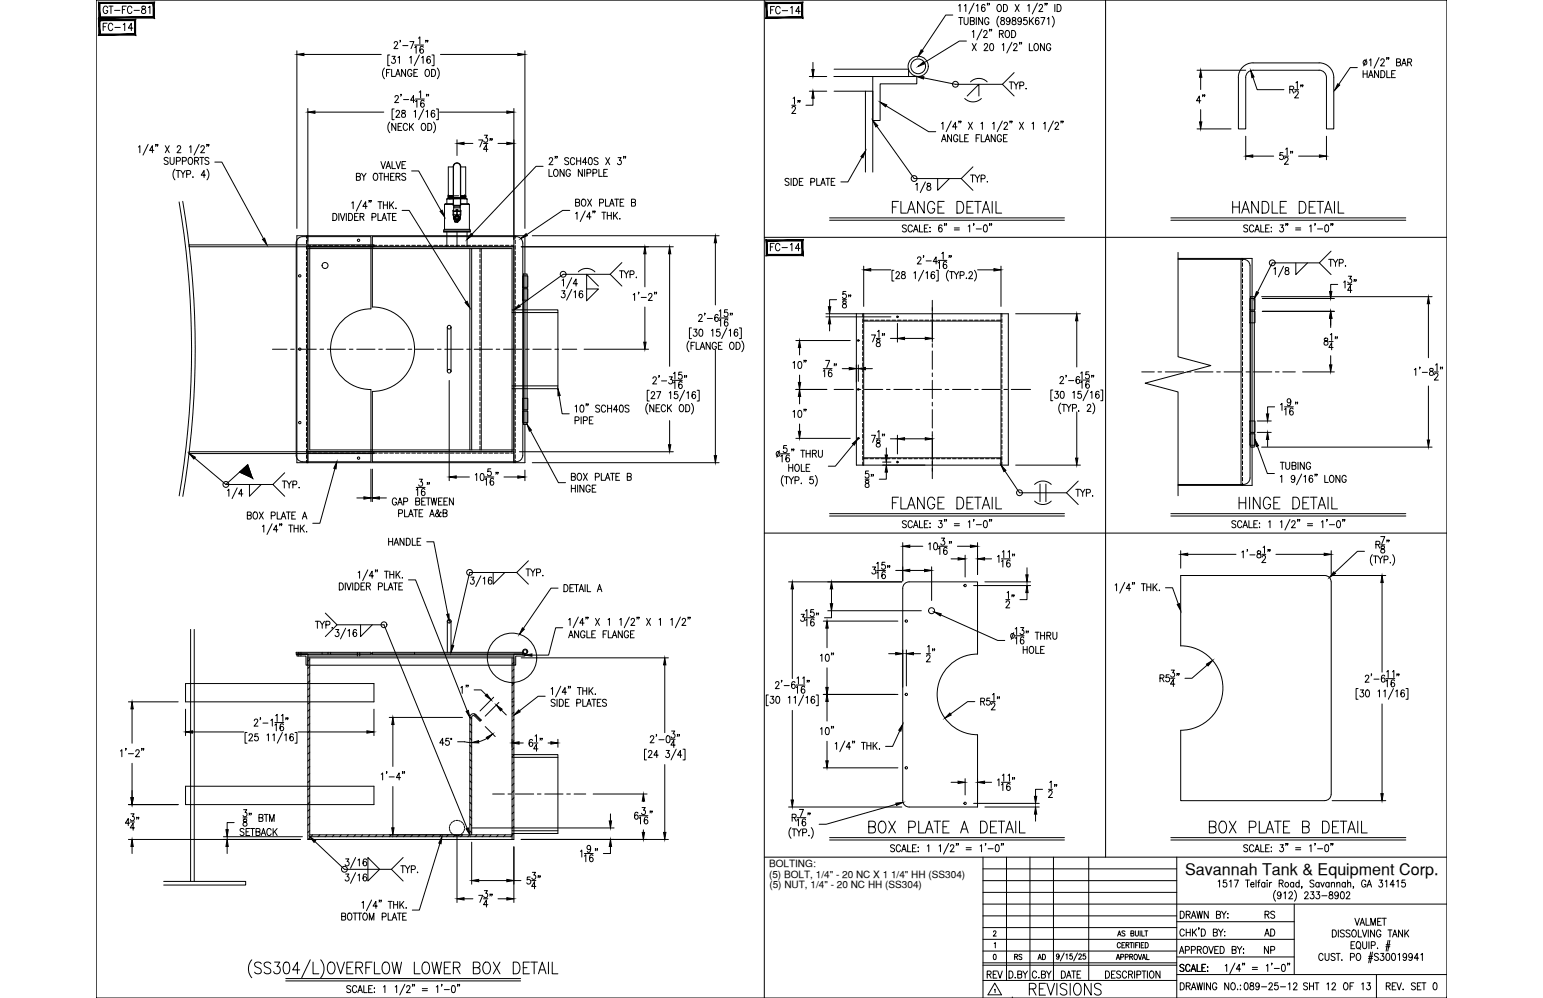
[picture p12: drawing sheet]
<svg xmlns="http://www.w3.org/2000/svg" width="432mm" height="279mm" viewBox="0 0 432 279" stroke-linecap="round" stroke-linejoin="round" font-family="sans-serif">
<defs><g id="words">
<g font-size="7.1">
<text x="344" y="61">HANDLE DETAIL</text>
<text x="242.4" y="234.6">BOX PLATE A DETAIL</text>
<text x="337.6" y="234.6">BOX PLATE B DETAIL</text>
</g>
<g font-size="6.6">
<text x="248.7" y="143.6">FLANGE DETAIL</text>
<text x="345.7" y="143.6">HINGE DETAIL</text>
<text x="287.2" y="279.8">REVISIONS</text>
</g>
<text font-size="6.2" x="156.3" y="81.8">1/4</text>
<g font-size="5.7">
<text x="285" y="171.4" transform="rotate(-90 285 171.4)">12&quot;</text>
<text x="262.8" y="186.6" transform="rotate(-90 262.8 186.6)">12&quot;</text>
<text x="297" y="224.4" transform="rotate(-90 297 224.4)">12&quot;</text>
</g>
<g font-size="5.3">
<text x="27.9" y="9.9">FC-14</text>
<text x="334.1" y="30">4&quot;</text>
<text x="225.1" y="33.2" transform="rotate(-90 225.1 33.2)">12&quot;</text>
<text x="214.8" y="71.6">FC-14</text>
<text x="239.2" y="87.5" transform="rotate(-90 239.2 87.5)">58&quot;</text>
<text x="245.5" y="137.6" transform="rotate(-90 245.5 137.6)">58&quot;</text>
<text x="228.6" y="186.3">10&quot;</text>
<text x="132.3" y="195.4" transform="rotate(-90 132.3 195.4)">1&quot;</text>
<text x="275.5" y="275.2">REV</text>
<text x="296" y="275.2">DATE</text>
</g>
<g font-size="4.9">
<text x="214.8" y="4.9">FC-14</text>
<text x="281.5" y="26.1">TYP.</text>
<text x="107.9" y="153.8">HANDLE</text>
<text x="111.1" y="245.5">TYP.</text>
<text x="353.1" y="258.2">RS</text>
<text x="353.1" y="263.2">AD</text>
<text x="353.1" y="268.1">NP</text>
</g>
<text font-size="4.5" x="331.6" y="244.9">Savannah Tank &amp; Equipment Corp.</text>
<g font-size="4.4">
<text x="282.9" y="269.9">RS</text>
<text x="289.6" y="269.9">AD</text>
</g>
<g font-size="2.8">
<text x="215.2" y="245.7">(5) BOLT, 1/4&quot; - 20 NC X 1 1/4&quot; HH (SS304)</text>
<text x="215.2" y="242.8">BOLTING:</text>
<text x="215.3" y="248.7">(5) NUT, 1/4&quot; - 20 NC HH (SS304)</text>
</g>
</g></defs>
<!-- layer: SHOP TAG -->
<path d="M283.3 279.4h.1M404.9 279.4h.1" fill="none" stroke="#000" stroke-width=".28"/>
<!-- layer: 0 -->
<g fill="none" stroke="#000" stroke-width=".28">
<path d="M26.9 0h378v279.4h-378zM213.9 0v279.4M309.4 0v240M213.9 66.4h191M213.9 149.2h191M213.9 240h191M275.1 240v39.4M281.7 240v34.5M288.2 240v34.5M294.8 240v34.5M304.7 240v34.5M329.3 240v39.4"/>
<path d="M275.1 243.2h54.2M275.1 246.5h54.2M275.1 253.1h129.8M275.1 259.7h54.2M275.1 256.4h54.2M275.1 249.8h54.2M329.3 258h32.9M362.2 253.1v19.7M275.1 270.2h54.2M275.1 269.6h54.2M275.1 274.5h54.2M275.1 263h87.1"/>
<path d="M275.1 266.3h54.2M329.3 267.9h32.9M329.3 272.8h75.6M385.2 272.8v6.6"/>
<circle cx="257" cy="18.6" r="2.83"/>
<circle cx="257" cy="18.6" r="2.06"/>
<circle cx="147" cy="182.4" r=".52"/>
<circle cx="147" cy="182.4" r=".71"/>
</g>
<!-- layer: TEXT -->
<g fill="none" stroke="#000" stroke-width=".28">
<path d="M30.1 2.2a.65 .65 0 0 0-.7-.5 .65 .65 0 0 0-.5 .8v.5a.66 .66 0 0 0 .6 .8 .66 .66 0 0 0 .6-.8h-.4M30.5 1.7h1.1M31.1 1.7v2.1M32.1 2.9h1.5M34.2 2.7h.7M35.3 1.7h-1.1v2.1M36.9 2.2a.64 .64 0 0 0-.8-.5 .64 .64 0 0 0-.4 .8v.5a.64 .64 0 0 0 .4 .8 .64 .64 0 0 0 .8-.5M37.5 2.9h1.5M39.8 1.8v.6a.84 .84 0 0 1 .8 .4 .84 .84 0 0 1 0 .9 .67 .67 0 0 1-1-.5 .67 .67 0 0 1 .8-.7l.3-.5a.63 .63 0 0 0-.9-.2zM41.5 2.1l.5-.4v2.1M330.3 255.1a1.01 1.01 0 0 1 1.1 1 1.01 1.01 0 0 1-1.1 1zM332 256.1l.9-.2 .1-.6-1-.2v2"/>
<path d="M332.5 256.1l.6 1M333.4 257.1l.6-2 .7 2M333.6 256.4h.8M334.9 255.1l.4 2 .4-2 .4 2 .4-2M335.6 259.8h-.2h.2l-.2 .5M338.1 255.1v2l-1.1-2v2M340.4 256.1l1-.2 .1-.6-1.1-.2v2l1.1-.2v-.5l-.4-.3M340.9 246.8l.4-.4v1.9M341.9 255.1l.6 1v1M343.1 255.1l-.6 1M343.2 246.4h-.8l-.1 .8a.61 .61 0 0 1 .9 .1 .61 .61 0 0 1-.1 .8 .61 .61 0 0 1-.9-.1M343.5 257h.2z"/>
<path d="M343.6 255.8v.1zM344.1 246.8l.4-.4v1.9M345.4 246.4h1.2l-.8 1.9M348.6 246.4h1.1M349.1 246.4v1.9M350 247.6h.9l-.1-.5a.58 .58 0 0 0-.8 .7 .58 .58 0 0 0 .9 .3M351.5 246.4v1.9M352 247h.5M352.6 246.4l-.3 .1-.1 .3v1.5M354 247.3l-.2-.2a.61 .61 0 0 0-.8 .6 .61 .61 0 0 0 .8 .6l.2-.2M354 247v1.3M354.6 246.4v.2z"/>
<path d="M354.6 247.1v1.2M355.3 247v1.3M355.9 247a.54 .54 0 0 0-.6 .6M357 249.3a2.24 2.24 0 0 0 0 3M358 247.3l.9-.1 .1-.6-1-.2v1.9M358.5 250.3l-.1 .3a.54 .54 0 0 1-.8 .1 .54 .54 0 0 1 0-.8 .54 .54 0 0 1 .8 .1l.1 .3a.9 .9 0 0 1-.7 1.3l-.3-.2M358.5 247.3l.6 1M359.3 250l.4-.3v1.9M360.7 250.1l.2-.3 .5-.1 .3 .5-1.1 1.4h1.2M362 247.3l-.1-.2a.61 .61 0 0 0-.8 .6 .61 .61 0 0 0 .8 .6l.1-.2M362 247v1.3M362.2 249.3a2.31 2.31 0 0 1 0 3"/>
<path d="M363.6 247.3a.62 .62 0 0 0-1.1 .3 .62 .62 0 0 0 .7 .7l.4-.2M363.6 246.4v1.9M364.4 248.3h-.2h.2l-.2 .4M365.1 250.1l.3-.4h.4l.3 .3-.3 .7-.8 .9h1.1M366.8 249.7h.9l-.5 .7a.6 .6 0 0 1 .5 .9 .6 .6 0 0 1-1.1 0M367.7 246.7l-.4-.3-.7 .3 .2 .4 .9 .7v.3l-.4 .2-.7-.2M368.4 249.7h.9l-.5 .7a.6 .6 0 0 1 .5 1 .6 .6 0 0 1-1.1-.1M369.1 247.3a.62 .62 0 0 0-1 .3 .62 .62 0 0 0 .7 .7l.3-.2M369.1 247v1.3M369.6 247l.5 1.3 .5-1.3M369.9 250.8h1.4M371.9 247.3a.62 .62 0 0 0-1 .3 .62 .62 0 0 0 .7 .7l.3-.2"/>
<path d="M371.9 247v1.3M372.1 249.8v.5a.78 .78 0 0 1 .8 .4 .78 .78 0 0 1 0 .8 .64 .64 0 0 1-1-.4 .64 .64 0 0 1 .8-.7l.2-.4a.55 .55 0 0 0-.8-.2zM372.6 247.4l.4-.4 .4 .1 .1 1.2M372.6 247v1.3M374.1 247.4l.4-.4 .4 .1 .1 1.2M374.1 247v1.3M374.5 250.3v.3a.54 .54 0 0 1-.8 .1 .54 .54 0 0 1 0-.8 .54 .54 0 0 1 .8 .1v.3a.9 .9 0 0 1-.6 1.3l-.3-.2M375.3 249.8l.3-.1a1.13 1.13 0 0 1 .1 1.9h-.1a1.41 1.41 0 0 1-.3-1.8zM376.5 247.3a.62 .62 0 0 0-1 .3 .62 .62 0 0 0 .7 .7l.3-.2M376.5 247v1.3M376.8 250.1l.1-.3 .5-.1 .3 .5-1 1.4h1.1M377.1 247.4l.4-.4 .4 .1 .1 1.2"/>
<path d="M377.1 246.4v1.9M378.8 248.3h-.1h.1l-.1 .4M379.2 257.1l.6 1.9 .6-1.9M380.6 259l.6-1.9 .7 1.9M380.8 258.4h.8M382.2 246.8a.61 .61 0 0 0-.7-.4 .61 .61 0 0 0-.5 .7v.5a.61 .61 0 0 0 .6 .8 .61 .61 0 0 0 .6-.8h-.4M382.3 257.1v1.9h.9M382.5 248.3l.7-1.9 .6 1.9M382.8 247.7h.8M383.6 259v-1.9l.7 1.9 .6-1.9v1.9M385.5 258h.7M386 246.4h.9l-.5 .7a.6 .6 0 0 1 .5 .9 .6 .6 0 0 1-1.1 0"/>
<path d="M386.6 257.1h-1.1v1.9h1.1M386.8 257.1h1.1M387.4 257.1v1.9M387.7 246.8l.4-.4v1.9M390.2 247.7h-1.2l.8-1.3v1.9M390.9 246.8l.4-.4v1.9M393.2 246.4h-.8l-.1 .8a.61 .61 0 0 1 .9 .1 .61 .61 0 0 1-.1 .8 .61 .61 0 0 1-.9-.1M278 260.9l.3-.3 .4 .3-.7 1.2h.8M278.1 267.2h.2a.82 .82 0 0 1 .5 .7 .82 .82 0 0 1-.5 .7l-.3-.6zM278.2 264.2l.3-.3v1.5M278.3 277.1l.2-.2v1M278.4 275.2l1.9 3.3h-3.8z"/>
<path d="M284.1 273.6v.2zM284.8 272.8l1-.1 .1-.3-.1-.5-1-.1v2l1.1-.2v-.4l-.4-.4M286.3 271.8l.6 1v1M287.5 271.8l-.6 1M290.1 272.3a.62 .62 0 0 0-.8-.5 .62 .62 0 0 0-.4 .8v.5a.62 .62 0 0 0 .4 .7 .62 .62 0 0 0 .8-.5M291.4 272.8l1-.1 .1-.7-1.1-.2v2l1.1-.2 .1-.4-.4-.4M292.9 271.8l.6 1v1M294.2 271.8l-.7 1M296.4 267.5l-.2 .4a.41 .41 0 0 1-.5-.1 .41 .41 0 0 1 .1-.6 .41 .41 0 0 1 .5 .1l.1 .2a.68 .68 0 0 1-.5 1l-.2-.2M297.8 266.8l-1.1 2.2M298.3 267.3l.3-.2v1.4M300 267.1h-.6v.6a.46 .46 0 0 1 .7 0 .46 .46 0 0 1-.1 .7 .46 .46 0 0 1-.7-.1"/>
<path d="M301.5 266.8l-1 2.2M301.9 267.4l.2-.3 .5 .2-.8 1.2h.9M303.7 267.1h-.6v.6a.46 .46 0 0 1 .7 0 .46 .46 0 0 1-.1 .7 .46 .46 0 0 1-.7-.1M309.4 271.8a1 1 0 0 1 1.1 1 1 1 0 0 1-1.1 1zM312.1 271.8h-1.1v2h1.1M312.4 268.6l.5-1.4 .4 1.4M312.6 268.2h.6M312.8 262.1l.4-1.5 .5 1.5M312.9 261.6h.6M313.5 264.2a.46 .46 0 0 0-.5-.3 .46 .46 0 0 0-.3 .5v.4a.46 .46 0 0 0 .3 .6 .46 .46 0 0 0 .5-.4M313.6 272.1a.6 .6 0 0 0-.6-.3 .6 .6 0 0 0-.5 .5l1 .8 .1 .4a.66 .66 0 0 1-1.1 0M313.6 267.9h.7v-.7h-.7v1.4"/>
<path d="M314 264.6h.5M314.7 263.9h-.7v1.5h.7M314.8 260.8l-.3-.2-.5 .2 .1 .4 .7 .4-.3 .5-.5-.2M314.9 267.9h.7v-.7h-.7v1.4M315.1 264.6l.7-.1 .1-.5-.8-.1v1.5M315.3 272.3a.62 .62 0 0 0-.8-.5 .62 .62 0 0 0-.4 .8v.5a.62 .62 0 0 0 .4 .7 .62 .62 0 0 0 .8-.5M315.5 264.6l.4 .8M315.8 272.8l1-.1 .1-.7-1.1-.2v2M316.1 267.9l.8-.1v-.6h-.8v1.4M316.2 263.9h.8M316.4 272.8l.5 1M316.5 261.3l.7-.1 .1-.5-.8-.1v1.5l.8-.2v-.5l-.3-.1"/>
<path d="M316.6 267.9l.4 .7M316.6 263.9v1.5M317.3 263.9v1.5M317.5 271.8v2M317.6 267.2a.68 .68 0 0 1 .7 .7 .68 .68 0 0 1-.7 .7l-.2-.5zM317.7 260.6v1l.4 .5 .4-.2 .1-1.3M317.8 264.6h.5M318.2 272.9l.9-.1 .1-.8-1-.2v2M318.5 267.2l.5 1.4 .5-1.4M318.6 263.9h-.8v1.5M318.9 263.9v1.5M319 260.6v1.5"/>
<path d="M319.4 264.6h.4M319.5 260.6v1.5h.8M319.6 271.8h1.1M319.6 268.6l.5-1.4 .5 1.4M319.8 268.2h.6M320.1 263.9h-.7v1.5h.7M320.1 271.8v2M320.4 260.6h.8M320.5 263.9a.75 .75 0 0 1 .9 .7 .75 .75 0 0 1-.9 .8zM320.8 260.6v1.5M320.9 267.2v1.4h.7M321.1 271.8v2"/>
<path d="M322 271.9l.1-.1a1.01 1.01 0 0 1 .9 1 1.01 1.01 0 0 1-.9 1 1.24 1.24 0 0 1-.1-1.9zM324.6 271.8v2l-1.1-2v2M330.1 266.9l.6-1.9 .6 1.9M330.3 275.1a1 1 0 0 1 1.1 1 1 1 0 0 1-1.1 1zM330.3 266.3h.8M331.3 270.3a.6 .6 0 0 0-.6-.3 .6 .6 0 0 0-.5 .5l1 .6 .1 .6a.66 .66 0 0 1-1.1 0M331.4 260.6a.62 .62 0 0 0-.7-.5 .62 .62 0 0 0-.5 .8v.4a.62 .62 0 0 0 .5 .8 .62 .62 0 0 0 .7-.5M331.7 266l1-.1 .1-.7-1.1-.2v1.9M332 276.1l.9-.1 .1-.7-1-.2v2M332 260.1v2M332 261h1.1M332.5 276.1l.6 1"/>
<path d="M333 270.5a.61 .61 0 0 0-.7-.5 .61 .61 0 0 0-.5 .7v.5a.61 .61 0 0 0 .5 .8 .61 .61 0 0 0 .7-.5M333.1 260.1v2M333.3 272l.7-2 .6 2M333.4 277.1l.6-2 .7 2M333.4 266l.9-.1 .1-.7-1-.2v1.9M333.6 271.3h.7M333.6 276.5h.8M333.7 260.1v2M334.1 260.9l.7 1.2M334.8 260.1l-1.1 1.3M334.9 275.1l.4 2 .4-2 .4 2 .4-2M335 270v2h1"/>
<path d="M335.1 265.9l.9-.1 .2-.3-.2-.4-.9-.1v1.9M335.6 265.9l.6 1M336.2 260.1a1 1 0 0 1 1.1 1 1 1 0 0 1-1.1 1zM336.4 270.9h.6M337 265.1l.1-.1a1 1 0 0 1 .9 .9 1 1 0 0 1-.9 1 1.26 1.26 0 0 1-.1-1.8zM337 275.1v2M337.4 270h-1v2h1M337.9 271.9h.1zM337.9 270.6v.2zM338.3 265l.6 1.9 .7-1.9M338.8 275.1v2l-1.2-2v2M339.6 261l.9-.1 .1-.6-1-.2v2l1-.2v-.7l-.3-.2"/>
<path d="M339.9 265.9h.7M340.5 275.6a.62 .62 0 0 0-.7-.5 .62 .62 0 0 0-.5 .8v.5a.62 .62 0 0 0 .6 .7 .62 .62 0 0 0 .6-.7h-.4M341 260.1l.6 .9v1.1M341 265h-1.1v1.9h1.1M341.5 265a1 1 0 0 1 1.1 .9 1 1 0 0 1-1.1 1zM342.3 260.1l-.7 .9M342.7 260.8v.1zM342.7 261.9v.2zM342.9 270.4l.4-.4v2M343.9 275.1v2l-1.2-2v2M344.7 275.2l.2-.1a1 1 0 0 1 .8 1 1 1 0 0 1-.8 1 1.29 1.29 0 0 1-.2-1.9zM344.8 265.9l1-.1 .1-.3-.1-.4-1-.1v1.9l1-.1 .1-.5-.4-.4"/>
<path d="M345.6 269.6l-1.5 3M346.2 277h.2zM346.2 265l.7 .9v1M347 275.9h.2zM347 277h.2zM347.2 271.3h-1.2l.8-1.3v2M347.5 265l-.6 .9M347.8 269.7h-.1h.1l-.1 .5M347.9 266.8h.2zM348 265.6v.2zM348.3 269.7h-.2h.2l-.2 .5M348.4 275.2l.4-.1a1.14 1.14 0 0 1-.1 2 1.41 1.41 0 0 1-.3-1.9z"/>
<path d="M349.9 275.2v.6a.79 .79 0 0 1 .8 .3 .79 .79 0 0 1 0 .9 .64 .64 0 0 1-1-.4 .64 .64 0 0 1 .9-.7l.2-.3-.1-.4zM350.5 270.8h1.4M350.5 271.4h1.4M352.4 275.8a.53 .53 0 0 1-.7 .4 .53 .53 0 0 1-.2-.8 .53 .53 0 0 1 .8 0l.1 .4a.95 .95 0 0 1-.6 1.3l-.3-.3M353 276.3h1.5M354.4 270.4l.4-.4v2M355.1 275.6l.3-.5 .5 .1 .2 .3-.3 .7-.8 .9h1.2M356 269.7h-.2h.2l-.2 .5M356.6 271.1h1.4M357.6 275.1h-.8l-.1 .9a.61 .61 0 0 1 .9 0 .61 .61 0 0 1-.1 .9 .61 .61 0 0 1-.9-.2M358.3 276.3h1.4M358.8 270.1l.4-.1a1.28 1.28 0 0 1 0 2h-.1a1.43 1.43 0 0 1-.3-1.9z"/>
<path d="M360.4 269.7h-.1h.1l-.1 .5M360.5 275.5l.4-.4v2M360.9 269.7h-.1h.1l-.1 .5M362 275.6l.3-.5h.3l.3 .4-.2 .7-.8 .9h1.1M365.9 275.4l-.4-.3-.7 .3 .1 .5 .9 .5 .1 .4a.66 .66 0 0 1-1.1 0M366.5 276.1h1.1M366.5 275.1v2M367.6 275.1v2M368 275.1h1.1M368.5 275.1v2M370.2 267.4a.61 .61 0 0 0-.7-.5 .61 .61 0 0 0-.4 .8v.4a.61 .61 0 0 0 .4 .8 .61 .61 0 0 0 .7-.5M370.8 266.9l.1 1.7 .4 .3 .6-.3v-1.7"/>
<path d="M371.3 275.5l.4-.4v2M372.8 275.6l.3-.5 .5 .1 .1 .3-.2 .7-.8 .9h1.1M372.9 260.4a1 1 0 0 1 1.1 .9 1 1 0 0 1-1.1 1zM373.6 267.2a.6 .6 0 0 0-.6-.3 .6 .6 0 0 0-.5 .5l1 .7 .1 .5a.66 .66 0 0 1-1.1 0M373.9 266.9h1.1M374.5 266.9v2M374.5 260.4v1.9M375.4 268.8h.2zM376.2 260.6l-.4-.2-.7 .2 .1 .5 .8 .4 .2 .2-.2 .5-.5 .1-.4-.3M376.3 275.2l.1-.1a1 1 0 0 1 .9 1 1 1 0 0 1-.9 1 1.29 1.29 0 0 1-.1-1.9zM377.8 260.6l-.4-.2h-.6v.6l.8 .5 .2 .5-.4 .3-.7-.3M377.8 276.1h.6"/>
<path d="M377.9 267.9h1l.1-.3-.1-.6-1-.1v2M378.1 264.6h.6M378.6 260.4h.2a1 1 0 0 1 .8 .9 1 1 0 0 1-.8 1 1.26 1.26 0 0 1-.2-1.9zM378.8 275.1h-1v2M379.1 263.6h-1v2h1M379.7 263.9l.3-.3a1 1 0 0 1 .8 1 1 1 0 0 1-.8 1l-.5-.7zM379.8 267l.2-.1a1.01 1.01 0 0 1 .8 1 1.01 1.01 0 0 1-.8 1 1.29 1.29 0 0 1-.2-1.9zM380.1 260.4v1.9h1M380.2 265.2l.5 .6M381.1 275.5l.4-.4v2M381.2 260.4l.7 1.9 .6-1.9M381.3 263.6v1.4l.5 .6 .6-.3 .1-1.7"/>
<path d="M382.6 275.1h.9l-.5 .8a.6 .6 0 0 1 .5 .9 .6 .6 0 0 1-1.1-.1M382.9 260.4v1.9M382.9 268.3h1.2M383 267.8h1.1M383.1 263.6v2M383.6 266.6l-.6 3M383.8 264.7l.9-.1 .1-.8-1-.2v2M384.1 266.6l-.6 3M384.7 260.4v1.9l-1.2-1.9v1.9M385.5 265.4v.2zM385.7 267.2a.6 .6 0 0 0-.6-.3 .6 .6 0 0 0-.5 .5l1.1 .7v.5a.66 .66 0 0 1-1.1 0M386.4 266.9h.8l-.4 .8a.6 .6 0 0 1 .4 .9 .6 .6 0 0 1-1-.1"/>
<path d="M386.4 260.8a.62 .62 0 0 0-.7-.4 .62 .62 0 0 0-.5 .7v.5a.62 .62 0 0 0 .6 .7 .62 .62 0 0 0 .6-.7h-.4M387.8 265h1.1M387.9 264.5h1.1M387.9 276.1l1-.1 .1-.7-1.1-.2v2M388 267l.3-.1a1.09 1.09 0 0 1 .6 1 1.09 1.09 0 0 1-.6 1 1.41 1.41 0 0 1-.3-1.9zM388.4 260.4h1.1M388.5 263.2l-.6 3.1M388.5 276.1l.6 1M388.9 263.2l-.5 3.1M389 260.4v1.9M389.6 276.1h.6M389.7 267l.3-.1a1.25 1.25 0 0 1 0 2h-.1a1.37 1.37 0 0 1-.2-1.9z"/>
<path d="M389.7 262.3l.6-1.9 .7 1.9M389.9 261.7h.8M390.7 275.1h-1.1v2h1.1M390.9 275.1l.6 2 .7-2M391.2 267.3l.4-.4v2M392.5 260.4v1.9l-1.1-1.9v1.9M392.6 277h.1zM393.1 260.4v1.9M393.5 261.2l.7 1.1M393.6 267.6l-.2 .5a.55 .55 0 0 1-.7-.2 .55 .55 0 0 1 .1-.8 .55 .55 0 0 1 .8 .1v.4a.96 .96 0 0 1-.6 1.3l-.3-.3M394.2 260.4l-1.1 1.3M395.2 267.6l-.2 .5a.55 .55 0 0 1-.7-.3 .55 .55 0 0 1 .1-.7 .55 .55 0 0 1 .8 .1v.4a.95 .95 0 0 1-.6 1.3l-.3-.3"/>
<path d="M396.1 275.4l-.4-.3-.7 .3 .1 .5 .9 .5 .1 .4a.66 .66 0 0 1-1.1 0M396.6 276.1h.7M397 268.2h-1.2l.8-1.3v2M397.6 267.3l.4-.4v2M397.7 275.1h-1.1v2h1.1M397.9 275.1h1.1M398.5 275.1v2M401.3 275.2l.4-.1a1.26 1.26 0 0 1 0 2h-.2a1.37 1.37 0 0 1-.2-1.9z"/>
<circle cx="360.1" cy="247.6" r=".62"/>
</g>
<!-- layer: 6X20 -->
<path d="M51.9 191.4v5.1M51.9 220.1v5.2" fill="none" stroke="#000" stroke-width=".28"/>
<!-- layer: 1.25x1.25x.25 -->
<g fill="none" stroke="#000" stroke-width=".28">
<path d="M233.4 21.4h23.2M244.2 21.4h12.4v2.1h-10.3v10.2h-2.1zM85.8 66v.7M85.8 67.2v1M85.8 68.7v1.1M85.8 70.3v1M85.8 71.8v1.1M85.8 73.4v1M85.8 74.9v1M85.8 76.5v1M85.8 78v1M85.8 79.5v1.1"/>
<path d="M86.1 66v63.5M86.1 69.1h57.7M86.1 68.7h.9M87.5 68.7h1M89 68.7h1.1M90.6 68.7h1M92.1 68.7h1.1M93.7 68.7h1M95.2 68.7h1M96.8 68.7h1M98.3 68.7h1M99.8 68.7h1.1"/>
<path d="M101.4 68.7h1M102.9 68.7h1M104.5 68.7h1M106 68.7h1M107.5 68.7h1.1M109.1 68.7h1M110.6 68.7h1M112.2 68.7h1M113.7 68.7h1M115.2 68.7h1.1M116.8 68.7h1M118.3 68.7h1"/>
<path d="M119.9 68.7h1M121.4 68.7h1M122.9 68.7h1.1M124.5 68.7h1M126 68.7h1M127.6 68.7h1M129.1 68.7h1M130.6 68.7h1.1M132.2 68.7h1M133.7 68.7h1M135.3 68.7h1M136.8 68.7h1"/>
<path d="M138.3 68.7h1.1M139.9 68.7h1M141.4 68.7h1.1M143 68.7h.8M143.8 66v63.5h-60.7v-63.5h63.8v63.5h-3.1v-3h-57.7M144.2 66v.7M144.2 67.2v1M144.2 68.7v1.1M144.2 70.3v1M144.2 71.8v1.1M144.2 73.4v1M144.2 74.9v1"/>
<path d="M144.2 76.5v1M144.2 78v1M144.2 79.5v1.1M329.7 72.3h20.7v63.6h-20.7M347.3 72.3v63.6M347.7 72.3v.7M347.7 73.6v1M347.7 75.1v1M347.7 76.6v1.1M347.7 78.2v1M347.7 79.7v1.1M85.8 81.1v1"/>
<path d="M85.8 82.6v1.1M85.8 84.2v1M85.8 85.7v1M85.8 87.2v1.1M85.8 88.8v1M85.8 90.3v1.1M85.8 91.9v1M85.8 93.4v1M85.8 95v1M85.8 96.5v1M85.8 98v1.1M85.8 99.6v1"/>
<path d="M144.2 81.1v1M144.2 82.6v1.1M144.2 84.2v1M144.2 85.7v1M144.2 87.2v1.1M144.2 88.8v1M144.2 90.3v1.1M144.2 91.9v1M144.2 93.4v1M144.2 95v1M144.2 96.5v1M144.2 98v1.1"/>
<path d="M144.2 99.6v1M241.4 87.8v1M241.4 89.3v1M241.4 90.8v1M241.4 92.4v1M241.4 93.9v1M241.4 95.4v1.1M241.4 97v1M241.4 98.5v1M241.7 87.8v42.4h38.4v-42.4M241.7 89.9h38.4M241.7 89.6h1.2"/>
<path d="M243.4 89.6h1.1M245 89.6h1M246.5 89.6h1.1M248.1 89.6h1M249.6 89.6h1M251.1 89.6h1.1M252.7 89.6h1M254.2 89.6h1.1M255.8 89.6h1M257.3 89.6h1M258.8 89.6h1.1M260.4 89.6h1"/>
<path d="M261.9 89.6h1.1M263.5 89.6h1M265 89.6h1M266.6 89.6h1M268.1 89.6h1M269.6 89.6h1.1M271.2 89.6h1M272.7 89.6h1M274.3 89.6h1M275.8 89.6h1M277.3 89.6h1.1M278.9 89.6h1.2"/>
<path d="M280.4 87.8v1M280.4 89.3v1M280.4 90.8v1M280.4 92.4v1M280.4 93.9v1M280.4 95.4v1.1M280.4 97v1M280.4 98.5v1M347.7 81.3v1M347.7 82.8v1M347.7 84.3v1.1M347.7 85.9v1"/>
<path d="M347.7 87.4v1.1M347.7 89v1M347.7 90.5v1M347.7 92.1v1M347.7 93.6v1M347.7 95.1v1.1M347.7 96.7v1M347.7 98.2v1M347.7 99.8v1M85.8 101.1v1M85.8 102.7v1M85.8 104.2v1"/>
<path d="M85.8 105.7v1.1M85.8 107.3v1M85.8 108.8v1M85.8 110.4v1M85.8 111.9v1M85.8 113.4v1.1M85.8 115v1M85.8 116.5v1M85.8 118.1v1M85.8 119.6v1M144.2 101.1v1M144.2 102.7v1"/>
<path d="M144.2 104.2v1M144.2 105.7v1.1M144.2 107.3v1M144.2 108.8v1M144.2 110.4v1M144.2 111.9v1M144.2 113.4v1.1M144.2 115v1M144.2 116.5v1M144.2 118.1v1M144.2 119.6v1M241.4 100.1v1"/>
<path d="M241.4 101.6v1M241.4 103.1v1.1M241.4 104.7v1M241.4 106.2v1M241.4 107.8v1M241.4 109.3v1M241.4 110.8v1.1M241.4 112.4v1M241.4 113.9v1M241.4 115.4v1.1M241.4 117v1M241.4 118.5v1.1"/>
<path d="M280.4 100.1v1M280.4 101.6v1M280.4 103.1v1.1M280.4 104.7v1M280.4 106.2v1M280.4 107.8v1M280.4 109.3v1M280.4 110.8v1.1M280.4 112.4v1M280.4 113.9v1M280.4 115.4v1.1M280.4 117v1"/>
<path d="M280.4 118.5v1.1M347.7 101.3v1M347.7 102.8v1.1M347.7 104.4v1M347.7 105.9v1M347.7 107.4v1.1M347.7 109v1M347.7 110.5v1.1M347.7 112.1v1M347.7 113.6v1M347.7 115.1v1.1M347.7 116.7v1"/>
<path d="M347.7 118.2v1.1M347.7 119.8v1M85.8 121.1v1.1M85.8 122.7v1M85.8 124.2v1M85.8 125.8v1M85.8 127.3v1M85.8 128.8v.7M86.1 126.9h.9M87.5 126.9h1M89 126.9h1.1M90.6 126.9h1"/>
<path d="M92.1 126.9h1.1M93.7 126.9h1M95.2 126.9h1M96.8 126.9h1M98.3 126.9h1M99.8 126.9h1.1M101.4 126.9h1M102.9 126.9h1M104.5 126.9h1M106 126.9h1M107.5 126.9h1.1M109.1 126.9h1"/>
<path d="M110.6 126.9h1M112.2 126.9h1M113.7 126.9h1M115.2 126.9h1.1M116.8 126.9h1M118.3 126.9h1M119.9 126.9h1M121.4 126.9h1M122.9 126.9h1.1M124.5 126.9h1M126 126.9h1M127.6 126.9h1"/>
<path d="M129.1 126.9h1M130.6 126.9h1.1M132.2 126.9h1M133.7 126.9h1M135.3 126.9h1M136.8 126.9h1M138.3 126.9h1.1M139.9 126.9h1M141.4 126.9h1.1M143 126.9h.8M144.2 121.1v1.1M144.2 122.7v1"/>
<path d="M144.2 124.2v1M144.2 125.8v1M144.2 127.3v1M144.2 128.8v.7M241.4 120.1v1M241.4 121.6v1M241.4 123.1v1.1M241.4 124.7v1M241.4 126.2v1.1M241.4 127.8v1M241.7 128.2h38.4v2h2.1v-42.4h-42.6v42.4M241.7 128.4h1.2"/>
<path d="M243.4 128.4h1.1M245 128.4h1M246.5 128.4h1.1M248.1 128.4h1M249.6 128.4h1M251.1 128.4h1.1M252.7 128.4h1M254.2 128.4h1.1M255.8 128.4h1M257.3 128.4h1M258.8 128.4h1.1M260.4 128.4h1"/>
<path d="M261.9 128.4h1.1M263.5 128.4h1M265 128.4h1M266.6 128.4h1M268.1 128.4h1M269.6 128.4h1.1M271.2 128.4h1M272.7 128.4h1M274.3 128.4h1M275.8 128.4h1M277.3 128.4h1.1M278.9 128.4h1.2"/>
<path d="M280.4 120.1v1M280.4 121.6v1M280.4 123.1v1.1M280.4 124.7v1M280.4 126.2v1.1M280.4 127.8v1M280.4 129.3v.9M347.7 121.3v1M347.7 122.9v1M347.7 124.4v1M347.7 125.9v1.1M347.7 127.5v1"/>
<path d="M347.7 129v1M347.7 130.6v1M347.7 132.1v1M347.7 133.6v1.1M347.7 135.2v.7M83.1 183.1v.6h2.5v2.5h.5v-3.1h-3h63.8M83.6 183.1v.6M84.2 183.1v.6M86.1 186.2h57.7M86.1 183.7h57.7M100 183.1v.6M100.7 183.1v.6"/>
<path d="M143.8 183.1h3.1v.6h-2.6v2.5h-.5z"/>
<circle cx="240.2" cy="95.3" r=".22"/>
<circle cx="251.1" cy="88.7" r=".22"/>
<circle cx="240.2" cy="109" r=".22"/>
<circle cx="240.2" cy="122.7" r=".22"/>
<circle cx="251.1" cy="129.4" r=".22"/>
</g>
<!-- layer: COVER -->
<g fill="none" stroke="#000" stroke-width=".28">
<path d="M233.4 19.4h20.9v2h-20.9M233.4 25.5h10.8v22.7M242.2 25.5v22.7M53 68.6h51.6v.5h-51.6zM83.4 66.8l1.3-.5h19.1v20.2a11.3 11.3 0 0 0-11.3 11.3 11.3 11.3 0 0 0 11.3 11.3v20.2h-19.1a1.79 1.79 0 0 1-1.8-1.8v-59.5zM86.1 69.6h57.2v56.9h-57.2zM86.7 69.1h57.1v56.9h-57.1zM104.6 68.6v.5M131.5 69.6v56.4M132 69.6v56.4M134.3 69.6v.9M134.3 71.1v1"/>
<path d="M134.3 72.6v1M134.3 74.1v1.1M134.3 75.7v1M134.3 77.2v1.1M134.3 78.8v1M134.7 69.6v56.4M144.5 66.3a1.82 1.82 0 0 1 1.8 1.8v59.4a1.79 1.79 0 0 1-1.8 1.8M144.5 66.3h-40.3v19.7M146.3 77.2h1.4v3.2h-1.4zM146.5 76.7h1v42.1h-1zM329.7 70.7v29.2l9.2 2.4-18.4 5 9.2 2.4v29.1M329.7 72.6h18.3"/>
<path d="M348 72.6a1.82 1.82 0 0 1 1.8 1.8v59.4a1.79 1.79 0 0 1-1.8 1.8M104.2 85.9a11.8 11.8 0 0 1 11.8 11.9 11.8 11.8 0 0 1-11.8 11.8v19.7h40.3M134.3 80.3v1M134.3 81.9v1M134.3 83.4v1M134.3 84.9v1.1M134.3 86.5v1M134.3 88v1M134.3 89.6v1M134.3 91.1v1M134.3 92.6v1.1M134.3 94.2v1"/>
<path d="M134.3 95.7v1.1M134.3 97.3v1M134.3 98.8v1M146.3 80.8h1.4v3.2h-1.4zM349.8 87.2h1.4v3.2h-1.4zM349.8 83.6h1.4v3.2h-1.4zM350 83.1h1v42.1h-1zM134.3 100.4v1M134.3 101.9v1M134.3 103.4v1.1M134.3 105v1M134.3 106.5v1"/>
<path d="M134.3 108v1.1M134.3 109.6v1M134.3 111.1v1.1M134.3 112.7v1M134.3 114.2v1M134.3 115.7v1.1M134.3 117.3v1M134.3 118.8v1.1M146.3 111.5h1.4v3.2h-1.4zM146.3 115.1h1.4v3.2h-1.4zM349.8 117.9h1.4v3.2h-1.4zM53 126.5h51.6v.5h-51.6z"/>
<path d="M134.3 120.4v1M134.3 121.9v1M134.3 123.4v1.1M134.3 125v1M329.7 135.6h18.3M349.8 121.5h1.4v3.2h-1.4zM254.4 162.9a1.79 1.79 0 0 0-1.8 1.8v59.5a1.79 1.79 0 0 0 1.8 1.7M254.4 162.9h19.2v20.2M51.9 191.4h52.7v5.1h-52.7M82.9 182.6h20.9v.5h-20.9zM83.6 182.6v.5M84.2 182.6v.5"/>
<path d="M86.1 184.2h57.7v50.8h-57.7zM86.7 184.6l-.6 .5M86.7 186.6l-.6 .5M86.7 188.6l-.6 .5M86.7 190.6l-.6 .5M86.7 192.6l-.6 .5M86.7 194.6l-.6 .5M86.7 196.6l-.6 .5M86.7 198.6l-.6 .5M86.7 184.2v50.8M90.1 182.6v.5M91.8 182.6v.5"/>
<path d="M92.5 182.6v.5M100 182.6v.5M100.7 182.6v.5M103.8 182.9h.4M104.2 182.6h42.1v.5h-42.1zM116 182.6v.5M132.7 199.8l1.8 1.9M143.3 196.5h.5M143.3 191.4h.5M143.3 184.2v50.8M143.8 185.4l-.5 .5M143.8 187.4l-.5 .5"/>
<path d="M143.8 189.4l-.5 .5M143.8 191.4l-.5 .5M143.8 193.4l-.5 .5M143.8 195.4l-.5 .5M143.8 197.4l-.5 .5M143.8 199.4l-.5 .5M273.5 183.1a11.3 11.3 0 0 0-11.2 11.3 11.3 11.3 0 0 0 11.2 11.3l.1 20.2h-19.2M330.4 180.8a11.8 11.8 0 0 1 11.8 11.8 11.8 11.8 0 0 1-11.8 11.8v19.8h40.3a1.83 1.83 0 0 0 1.8-1.9v-59.4a1.82 1.82 0 0 0-1.8-1.8h-40.3v19.7M86.7 200.6l-.6 .5M86.7 202.6l-.6 .5M86.7 204.6l-.6 .5M86.7 206.6l-.6 .5"/>
<path d="M86.7 208.6l-.6 .5M86.7 210.6l-.6 .5M86.7 212.6l-.6 .5M86.7 214.6l-.6 .5M86.7 216.6l-.6 .5M86.7 218.6l-.6 .5M131.5 218.7l.5 .5M131.5 216.7l.5 .5M131.5 214.7l.5 .5M131.5 212.7l.5 .5M131.5 210.7l.5 .5M131.5 208.7l.5 .5"/>
<path d="M131.5 206.7l.5 .5M131.5 204.7l.5 .5M131.5 202.7l.5 .5M131.5 200.7l.5 .5M132 200.9v32.8M132.9 200.5l-.6-.1-.3 .4M133.2 200.1a1.03 1.03 0 0 0-1.1-.2 1.03 1.03 0 0 0-.6 .9v32.9l-.6 .6M133.2 200.1l1.5 1.5-.4 .4-1.4-1.5M143.8 201.4l-.5 .5M143.8 203.4l-.5 .5M143.8 205.4l-.5 .5M143.8 207.4l-.5 .5"/>
<path d="M143.8 209.4l-.5 .5M143.8 211.4l-.5 .5M143.8 213.4l-.5 .5M143.8 215.4l-.5 .5M143.8 217.4l-.5 .5M143.8 219.4l-.5 .5M51.9 220.1h52.7v5.2h-52.7M86.7 220.6l-.6 .5M86.7 222.6l-.6 .5M86.7 224.6l-.6 .5M86.7 226.6l-.6 .5M86.7 228.6l-.6 .5"/>
<path d="M86.7 230.5l-.6 .6M86.7 232.6l-.6 .5M86.7 234.5l-.5 .5M86.7 234.3h56.6M86.7 233.7h56.6M87.5 233.7l-.5 .6M89.5 233.7l-.5 .6M91.5 233.7l-.5 .6M93.5 233.7l-.5 .6M95.5 233.7l-.5 .6M97.5 233.7l-.5 .6M99.5 233.7l-.5 .6"/>
<path d="M101.5 233.7l-.5 .6M103.5 233.7l-.5 .6M105.5 233.7l-.6 .6M107.5 233.7l-.5 .6M109.5 233.7l-.6 .6M111.5 233.7l-.6 .6M113.5 233.7l-.6 .6M115.4 233.7l-.5 .6M117.5 233.7l-.6 .6M119.4 233.7l-.5 .6M121.5 233.7l-.6 .6M123.4 233.7l-.5 .6"/>
<path d="M125.4 233.7l-.5 .6M125.8 231.4v.5M125.8 232.2l.2 .5M126.1 230.7l-.2 .5M126.1 232.9l.3 .4M126.6 230.1l-.4 .4M126.6 233.5l.5 .2M127.3 229.8l-.5 .2M127.3 233.8l.5 .1M127.3 233.8l-.4 .5M128.1 229.7h-.5M128.3 229.7l.5 .2"/>
<path d="M128.6 233.8l-.5 .1M129.1 230l.4 .4M129.3 233.4l-.5 .3M129.4 233.7l-.5 .6M129.6 230.6l.3 .4M129.8 232.8l-.3 .4M129.9 231.3l.1 .5M130 232.1l-.1 .5M131.5 232.6l.5 .6M131.5 230.6l.5 .6M131.5 228.6l.5 .6M131.5 226.7l.5 .5"/>
<path d="M131.5 224.6l.5 .5M131.5 222.7l.5 .5M131.5 220.6l.5 .6M133.4 233.7l-.5 .6M135.4 233.7l-.5 .6M137.4 233.7l-.5 .6M139.4 233.7l-.5 .6M141.4 233.7l-.5 .6M143.8 233.3l-.9 1M143.8 221.4l-.5 .5M143.8 223.4l-.5 .5M143.8 225.3l-.5 .6"/>
<path d="M143.8 227.4l-.5 .5M143.8 229.3l-.5 .5M143.8 231.4l-.5 .5"/>
<circle cx="83.9" cy="77.2" r=".33"/>
<circle cx="91" cy="74.3" r=".84"/>
<circle cx="100.3" cy="67.3" r=".33"/>
<circle cx="83.9" cy="97.8" r=".33"/>
<circle cx="83.9" cy="118.3" r=".33"/>
<circle cx="100.3" cy="128.3" r=".33"/>
<circle cx="253.6" cy="173.9" r=".33"/>
<circle cx="260.7" cy="171" r=".84"/>
<circle cx="270.1" cy="163.9" r=".33"/>
<circle cx="253.6" cy="194.4" r=".33"/>
<circle cx="253.6" cy="215" r=".33"/>
<circle cx="270.1" cy="224.9" r=".33"/>
</g>
<!-- layer: 10 PIPE -->
<path d="M143.3 86.7h12.8v22.1h-12.8M143.3 87.5h12.8M143.3 108h12.8M143.3 211.3h12.8v22h-12.8M143.3 212h12.8M143.3 232.6h12.8" fill="none" stroke="#000" stroke-width=".28"/>
<!-- layer: HANDLE -->
<g fill="none" stroke="#000" stroke-width=".28">
<path d="M350.7 17.6a4.1 4.1 0 0 0-4.2 4.1M350.7 17.6h18.4M369.1 17.6a4.1 4.1 0 0 1 4.2 4.1v14.4h-2.1v-14.4a2.03 2.03 0 0 0-2.1-2l-18.4-.1a2.03 2.03 0 0 0-2.1 2.1v14.4h-2v-14.4M125.2 91.6v12.3M126.2 91.6v12.3M125.2 173.9v8.7M126.2 173.9v8.7"/>
<circle cx="125.7" cy="91.6" r=".52"/>
<circle cx="125.7" cy="103.9" r=".52"/>
<circle cx="125.7" cy="173.9" r=".52"/>
</g>
<!-- layer: SHELL -->
<path d="M50.1 56.5a244.8 244.8 0 0 1 0 82.3M51.1 56.4a246.8 246.8 0 0 1 .1 82.6M53.3 176.2v70.6M54.4 176.2v70.6M45.8 246.8h22.9v1h-22.9" fill="none" stroke="#000" stroke-width=".28"/>
<!-- layer: AM_0 -->
<g fill="none" stroke="#000" stroke-width=".28">
<path d="M124.4 57.2v7M124.4 57.2h2.4M125.5 54.9h.1M125.5 54.9v.2M125.5 55.1h.1M125.5 55.2h.1M125.5 55.4h.1M125.5 54.8h1.3M125.5 55.1v.1M125.6 55.3v.1M125.6 55.5h.1M125.9 55.3h.1"/>
<path d="M126.6 55.1h.2M126.8 58.9v1.1M126.8 57h-2.2l-.2 .2M126.8 55.6h-1.7v1.4M126.8 46.7l.1 10.8h1.9l.1-10.8-.1 10.9-2-.1zM126.8 46.7h-1.3v8.2M127 57.6v.3h1.8v-.3M127 57.9v.3h1.8v-.3M127 58.2v.9h.7l-.7 .1v.9h.7M127.6 58.8h.5M127.8 59.2v.8l.1-.8M128.8 58.2v.9h-.7l.7 .1v1.8"/>
<path d="M128.9 57h2.2l.3 .2M128.9 55.6h1.8v1.4M128.9 46.7h1.4v8.1M128.9 55h.1M128.9 57.2h2.5M129 58.9v1.1M130 54.8h.1M130.2 55.4h.1M130.2 55.2v.1M130.3 55.2h.1M130.3 55.3v.1M130.3 55.5h.1"/>
<path d="M130.3 55h.1M130.3 54.8v.2M130.3 55l-.1 .1M130.3 55.1v.1M130.3 54.8h-1.4M131.4 57.2v7M124.2 64.4v.6h7.4v-.6M124.2 64.8h7.4M124.2 64.4h7.4M124.4 64.2l-.2 .2M124.4 64.2h7M125.1 65v4.1"/>
<path d="M126.9 60.1v.4zM127 60.1v.9M127.3 62h.6v.2h-.6zM127.3 61.7v.3M127.6 60.6v.8M127.8 60.1h.2M127.9 62.1h.2M127.9 62l.2 .1M127.9 65v4.1M128.1 60.1h.7M128.1 61.9v.2M128.1 60.6v.8"/>
<path d="M128.9 60.1l-.1 .4 .1-.4M130.7 65v4.1M131.4 64.2l.2 .2"/>
<circle cx="127.9" cy="61" r=".71"/>
</g>
<g fill="none" stroke="#000" stroke-width=".3">
<path d="M125.5 55.1h1.3M125.5 55h1.3l-1.3-.1v.2M125.9 55.6l.8-.2 .1 .2-1.7 .2M126 55.3h1.8M126.6 55.1h-1.1M126.8 54.9h-1.3h1.3M126.8 59.1l.1 .1M126.8 54.8l-1.3 .1M126.8 46.6a1.05 1.05 0 0 1 1.1-1 1.05 1.05 0 0 1 1 1M126.8 55.2h-1.3v-.1l1.1-.1 .2 .2h-1.3v.3a1.01 1.01 0 0 0 1.3 0v-.2l-1.2 .1h4.6l-4.5 .1 4.5 .1h-4.7M126.8 55.4l-.1-.2h-1.2v.2h1.3M126.8 57.5h.1"/>
<path d="M126.8 55.3h-.8M126.9 46.6a.96 .96 0 0 1 1-.9 .96 .96 0 0 1 .9 .9M126.9 58.8l-.1 .1M127.6 58.8h.6M127.7 59.2l.1 .1M127.7 59.1l.1 .1M128.1 59.1l-.2 .1M128.1 59.2l-.2 .1M128.3 54.8h-1.5M128.8 58.8l.1 .1M128.9 57.5h-.1M128.9 54.8h1.1h-.7"/>
<path d="M128.9 59.1l-.1 .1M128.9 55h1.4v.2h-1.4zM129 55.2l1.3-.1v.3h-1.4zM129.1 55.6h1.1M130.2 55.4l.1 .1a1.11 1.11 0 0 0-1.4 0l1.8 .3M130.2 55.4h-1.3M130.2 55.1l-1.3 .2h1.4M130.2 55.1h-1.3M130.2 55h-1.3M130.3 55.4h-.1M130.3 55h-1.3M126.8 60l.1 .1"/>
<path d="M126.9 60.5h.1M127 61l.3 .7M127 60.7v.7l.3 .3M127.6 60.7h.5M127.6 61.3h.5M127.8 60l-.1 .1M127.9 61.9h.1M127.9 62.1h.1M127.9 60l.2 .1M128.1 62.1h.1M128.1 61.9h-.2M128.2 61.9h.1"/>
<path d="M128.8 61a.92 .92 0 0 1-.9 .9M128.8 60.6a.97 .97 0 0 1-.7 1.4M128.9 60.5h.1M128.9 60l-.1 .1"/>
<circle cx="127.9" cy="58.8" r=".24"/>
<circle cx="127.9" cy="61" r=".52"/>
<circle cx="127.9" cy="61" r=".71"/>
<circle cx="127.9" cy="61" r=".46"/>
</g>
<!-- layer: DIM -->
<g fill="none" stroke="#000" stroke-width=".28">
<path d="M83.1 14.2v49.7M85 15.2h21.7M107.6 19.1a2.3 2.3 0 0 0 0 3M109.1 15.4h-.6v3h.6M109.2 19.4h-1v2M109.6 19.4v2h1M109.7 15.8h.9l-.5 .7a.6 .6 0 0 1 .5 .9 .6 .6 0 0 1-1 0M110.3 12.1l.3-.5h.4l.3 .4-.3 .7-.8 .9h1.2M111.4 16.2l.4-.4v1.9M112.1 11.3h-.2h.2l-.2 .5M112.7 12.8h1.5M113.5 19.4v2l-1.1-2v2"/>
<path d="M114.7 16.2l.4-.4v1.9M114.7 11.6h1.1l-.8 2M115.3 19.9a.61 .61 0 0 0-.8-.5 .61 .61 0 0 0-.4 .8v.4a.61 .61 0 0 0 .6 .8 .61 .61 0 0 0 .6-.8h-.4M116.1 13.3l.4-.3v1.9M116.1 12.6h2.4M116.9 19.4h-1.1v2h1.1M117.1 10.7l.4-.4v2M117.4 15.4l-1.5 3M118 16.2l.4-.4v1.9M118.4 13.2l-.4-.2a1.13 1.13 0 0 0 0 1.9 .58 .58 0 0 0 .5-.8 .58 .58 0 0 0-.9-.1l-.1 .3M119.3 11.3h-.2h.2l-.2 .5M119.3 19.5l.1-.1a1 1 0 0 1 .8 1 1 1 0 0 1-.8 1 1.29 1.29 0 0 1-.1-1.9z"/>
<path d="M119.7 11.3h-.1h.1l-.1 .5M120.4 16l-.5-.2a1.12 1.12 0 0 0 .1 1.9 .57 .57 0 0 0 .5-.8 .57 .57 0 0 0-1-.1l-.1 .3M120.8 19.4a.99 .99 0 0 1 1.1 1 .99 .99 0 0 1-1.1 1zM120.9 15.4h.6v3h-.6M122.4 19.1a2.3 2.3 0 0 1 0 3M123.3 15.2h21.6M146.9 14.2v49.7M227.5 17.5v2M266.6 4.2h-1.9l-6.6 9.9M268.3 1.6l.4-.4v2M268.3 4.9h1.1M268.8 4.9v2"/>
<path d="M269.8 4.9v1.4l.5 .6 .5-.3 .1-1.7M269.9 1.6l.4-.4v2M270.4 11.5h-1.9l-9.9 6M271.5 5.9l1-.1 .1-.7-1.1-.2v2l1.1-.2 .1-.5-.4-.3M272.1 8.9l.4-.4v2M272.1 12.2l1.1 2M272.6 .9l-1.5 3M273.2 12.2l-1.1 2M273.2 1.6l.4-.4v2M273.2 4.9v2M274.8 8.2l-1.4 3M275 4.9v2l-1.1-2v2"/>
<path d="M275.3 9l.3-.5h.3l.3 .4-.2 .7-.8 .9h1.1M275.4 12.7l.4-.5h.3l.3 .4-.2 .6-.8 1h1.1M275.6 1.5l-.3-.3a1.11 1.11 0 0 0-.7 1 1.11 1.11 0 0 0 .6 1 .57 .57 0 0 0 .6-.5 .57 .57 0 0 0-.5-.6 .57 .57 0 0 0-.6 .5M276.4 1h-.1h.1l-.1 .4M276.7 5.4a.61 .61 0 0 0-.7-.5 .61 .61 0 0 0-.5 .8v.4a.61 .61 0 0 0 .6 .8 .61 .61 0 0 0 .6-.8h-.4M276.9 1h-.2h.2l-.2 .4M277 8.3h-.1h.1l-.1 .4M277.2 12.3l.4-.1a1.28 1.28 0 0 1 0 2h-.2a1.37 1.37 0 0 1-.2-1.9zM277.5 8.3h-.2h.2l-.2 .4M279.3 1.4l.2-.2a1.02 1.02 0 0 1 .8 1 1.02 1.02 0 0 1-.8 1 1.27 1.27 0 0 1-.2-1.8zM279.5 4.6a2.3 2.3 0 0 0 0 3M279.7 9.5l.9-.1 .1-.7-1-.2v2"/>
<path d="M280.2 5v.6a.73 .73 0 0 1 .8 .4 .73 .73 0 0 1-.3 .9 .64 .64 0 0 1-.7-.7 .64 .64 0 0 1 .8-.5l.3-.5a.55 .55 0 0 0-.9-.2zM280.2 9.5l.6 1M280.5 12.6l.4-.4v2M280.8 1.2a1 1 0 0 1 1.1 1 1 1 0 0 1-1.1 1zM281.6 8.6l.1-.1a1.02 1.02 0 0 1 .9 1 1.02 1.02 0 0 1-.9 1 1.27 1.27 0 0 1-.1-1.9zM282.6 5.6l-.2 .5a.55 .55 0 0 1-.7-.2 .55 .55 0 0 1 .1-.8 .55 .55 0 0 1 .8 .1v.4a.93 .93 0 0 1-.6 1.3l-.3-.3M283.1 8.5a1.01 1.01 0 0 1 1.2 1 1.01 1.01 0 0 1-1.2 1zM283.2 11.8l-1.5 3M283.4 5v.6a.73 .73 0 0 1 .8 .4 .73 .73 0 0 1-.3 .9 .64 .64 0 0 1-.7-.7 .64 .64 0 0 1 .8-.5l.2-.5a.57 .57 0 0 0-.8-.2zM283.7 12.7l.3-.5h.3l.3 .4-.2 .6-.8 1h1.1M284.1 1.2l1.1 2M285.2 1.2l-1.1 2"/>
<path d="M285.4 11.9h-.1h.1l-.1 .5M285.8 5.6l-.2 .5a.55 .55 0 0 1-.7-.2 .55 .55 0 0 1 .1-.8 .55 .55 0 0 1 .8 .1v.4a.93 .93 0 0 1-.6 1.3l-.3-.3M285.9 11.9h-.2h.2l-.2 .5M287.4 4.9h-.8l-.1 .9a.61 .61 0 0 1 .9 0 .61 .61 0 0 1-.1 .9 .61 .61 0 0 1-.9-.2M287.6 1.6l.4-.4v2M288.1 12.2v2h.9M288.1 4.9v2M288.5 5.8l.7 1.1M289.2 4.9l-1.1 1.3M289.6 12.3l.2-.1a1.02 1.02 0 0 1 .8 1 1.02 1.02 0 0 1-.8 1 1.27 1.27 0 0 1-.2-1.9zM290.3 .9l-1.4 3M290.7 5.2l-.5-.3a1.15 1.15 0 0 0 .1 2 .58 .58 0 0 0 .5-.8 .58 .58 0 0 0-1-.2v.3"/>
<path d="M290.8 1.7l.3-.5h.3l.3 .4-.2 .7-.8 .9h1.1M291.3 4.9h1.1l-.8 2M292.3 12.2v2l-1.1-2v2M292.5 1h-.1h.1l-.1 .4M293 1h-.1h.1l-.1 .4M293.1 5.3l.4-.4v2M294 12.7a.61 .61 0 0 0-.7-.5 .61 .61 0 0 0-.5 .8v.4a.61 .61 0 0 0 .6 .8 .61 .61 0 0 0 .6-.8h-.4M294.5 4.6a2.3 2.3 0 0 1 0 3M295.2 1.2v2M295.8 1.2a1 1 0 0 1 1.2 1 1 1 0 0 1-1.2 1zM335 19.7h13.6M379.8 18.9h-2l-3.2 4.7"/>
<path d="M381.5 19.8v1.9M382.4 16.6l-.8 1.9M382.6 19.8v1.9M383.2 16.8l.4-.3v2M385.8 19.8v1.9l-1.1-1.9v1.9M385.9 16.1l-1.4 3M386.4 17l.3-.5h.4l.3 .3-.3 .7-.8 1h1.2M386.4 19.8a1 1 0 0 1 1.2 1 1 1 0 0 1-1.2 .9zM388.1 19.8v1.9h1M388.2 16.2h-.2h.2l-.2 .5M388.7 16.2h-.2h.2l-.2 .5M390.5 19.8h-1.1v1.9h1.1"/>
<path d="M390.8 17.4l1-.1 .1-.6-1.1-.2v2l1.1-.2v-.7l-.4-.2M392.2 18.5l.7-2 .6 2M392.5 17.8h.8M393.9 17.4l1-.1 .1-.6-1.1-.2v2M394.5 17.4l.5 1.1M86.1 30.4v37.1M88.1 31.4h19.3M108.2 20.4h.6M109.1 34.2a2.3 2.3 0 0 0 0 3M110.3 30.5h-.6v3h.6M110.5 27.2l.3-.4h.5l.2 .3-.2 .7-.9 .9h1.2M110.7 21.4l.7-2 .6 2"/>
<path d="M110.8 34.5v2l-1.2-2v2M110.8 31.3l.4-.4 .5 .1 .1 .2-.2 .7-.8 1h1.1M111 20.7h.7M111.4 35.5h.7M112.3 26.5h-.2h.2l-.2 .4M112.4 34.5h-1v2h1M112.5 31v.5a.78 .78 0 0 1 .8 .4 .78 .78 0 0 1 0 .8l-.2 .2a.64 .64 0 0 1-.8-.7 .64 .64 0 0 1 .9-.6l.2-.3-.1-.3zM112.9 27.9h1.5M114 35a.62 .62 0 0 0-.7-.5 .62 .62 0 0 0-.5 .8v.5a.62 .62 0 0 0 .5 .7 .62 .62 0 0 0 .7-.5M114.6 34.5v2M115 35.4l.7 1.1M115.7 34.5l-1.1 1.4"/>
<path d="M115.8 20.4h.7M115.9 31.2l.4-.3v2M116.1 28.1h-1.2l.8-1.3v1.9M116.3 28.4l.4-.3v1.9M116.3 27.7h2.4M117.3 25.8l.4-.4v2M118.2 34.6l.1-.1a1 1 0 0 1 .9 1 1 1 0 0 1-.9 1 1.29 1.29 0 0 1-.1-1.9zM118.6 30.5l-1.4 3M118.7 28.3l-.5-.2a1.12 1.12 0 0 0 .1 1.9 .57 .57 0 0 0 .5-.5 .57 .57 0 0 0-.5-.6 .57 .57 0 0 0-.6 .5M119.2 31.2l.4-.3v2M119.5 26.5h-.2h.2l-.2 .4M119.7 34.5a.99 .99 0 0 1 1.1 1 .99 .99 0 0 1-1.1 1z"/>
<path d="M120 26.5h-.2h.2l-.2 .4M121.3 34.2a2.3 2.3 0 0 1 0 3M121.6 31.2l-.5-.3a1.14 1.14 0 0 0 .1 2 .59 .59 0 0 0 .5-.8 .59 .59 0 0 0-.8-.4l-.2 .5M122.1 30.5h.6v3h-.6M123 31.4h18.8M127.9 39.1v4.4M134 39.2h1.1l-.8 1.9M135.5 37.8h.9l-.5 .8a.6 .6 0 0 1 .5 .9 .6 .6 0 0 1-1 0M137.2 38.9h-.1h.1l-.1 .4M137.7 38.9h-.1h.1l-.1 .4M143.8 30.4v36.6M226.5 21.4h4.9"/>
<path d="M226.5 25.5h4.9M227.5 27.5v2h-2M245.4 35.3l10.4 14.7h13.2M248 29.6l11.9 7.3h2M263.5 34.6l.4-.4v2M263.5 39.7l.6-2 .7 2M263.7 39h.8M266.2 33.9l-1.4 3M266.3 37.7v2l-1.1-2v2M267.8 35.5h-1.2l.8-1.3v2M268 38.2a.61 .61 0 0 0-.7-.5 .61 .61 0 0 0-.5 .8v.4a.61 .61 0 0 0 .6 .8 .61 .61 0 0 0 .6-.8h-.4M268.4 34h-.1h.1l-.1 .4"/>
<path d="M268.6 37.7v2h1M268.9 34h-.1h.1l-.1 .4M270 38.7h.6M270 27.6a3.3 3.3 0 0 0 4.6 0M270.7 26.9l3.2-3.3v3.3M271 37.7h-1v2h1M271 34.2l1.1 2M271.6 22.9a3.3 3.3 0 0 1 4.7 0M272.1 34.2l-1.1 2M273.2 38.7h.6M274.2 37.7h-1v2M274.5 34.6l.4-.4v2"/>
<path d="M274.6 37.7v2h.9M275.7 39.7l.7-2 .6 2M275.9 39h.8M277.8 34.6l.4-.4v2M278.5 37.7v2l-1.1-2v2M280.2 38.2a.61 .61 0 0 0-.7-.5 .61 .61 0 0 0-.4 .8v.4a.61 .61 0 0 0 .6 .8 .61 .61 0 0 0 .5-.8h-.4M280.5 33.9l-1.4 3M280.8 38.7h.7M281 34.7l.3-.5h.3l.3 .4-.2 .7-.8 .9h1.1M281.9 37.7h-1.1v2h1.1M282.7 34h-.1h.1l-.1 .4M283.2 34h-.2h.2l-.2 .4"/>
<path d="M283.8 20.3l-3.3 3.3h-13.1l-8.9-1.8M285.3 34.2l1.1 2M286.4 34.2l-1.1 2M288.8 34.6l.4-.4v2M292.1 34.6l.4-.4v2M294.8 33.9l-1.5 3M295.3 34.7l.3-.5h.3l.3 .4-.2 .7-.8 .9h1.1M297 34h-.1h.1l-.1 .4M297.5 34h-.2h.2l-.2 .4M335 36.1h9.5M336 21.6v3.5M336 30.7v3.4"/>
<path d="M348.6 38.1v6.6M350.6 21.6l1.2 3.5h7.5M360.9 25.1l1-.1 .1-.7-1.1-.2v2M361.5 25.1l.6 1M362.3 25.1h1.1M362.4 25.9l.1-.4 .5-.1 .3 .6-1 1.4h1.1M362.6 23.2l.5-.4v2M364.1 23.8h-.1h.1l-.1 .5M364.6 23.8h-.2h.2l-.2 .5M371.2 38.1v6.6M381.5 20.7h1.1M383 21.7l.6-1.9 .7 1.9"/>
<path d="M383.2 21.1h.8M389.4 20.7h.7M38.7 41.2l.4-.4v2M41.5 40.4l-1.5 3M43.1 42.1h-1.2l.8-1.3v2M43.7 40.5h-.2h.2l-.2 .5M44.2 40.5h-.2h.2l-.2 .5M46.2 40.8l1.2 2M47.1 44.3l-.4-.2-.8 .2 .2 .5 .8 .4 .2 .3v.3l-.4 .2-.8-.2M47.4 40.8l-1.2 2M47.6 44.1v1.4l.5 .5 .5-.2 .1-1.7M49 47.3a2.31 2.31 0 0 0 0 3.1"/>
<path d="M49.3 47.7h1.1M49.4 45.1l.9-.1 .1-.7-1-.2v1.9M49.6 41.3l.3-.5 .5 .1 .2 .3-.3 .6-.8 1h1.1M49.8 47.7v2M50.6 47.7l.6 1v1M51 45.1l1-.1 .1-.7-1.1-.2v1.9M51.8 47.7l-.6 1M52.2 48.8l1-.1 .1-.8-1.1-.2v2M53 44.2l.1-.1a1 1 0 0 1 .8 1 1 1 0 0 1-.8 .9 1.26 1.26 0 0 1-.1-1.8zM53 41.2l.4-.4v2M54 49.5v.2zM54.5 45l.9-.1 .2-.3-.2-.4-.9-.1v1.9"/>
<path d="M55 45l.6 1M55.8 40.4l-1.5 3M55.9 44.1h1.1M56.2 41.3l.3-.5 .5 .1 .2 .3-.3 .6-.7 1h1.1M56.5 44.1v1.9M57.5 49h-1.2l.8-1.3v2M57.9 47.3a2.31 2.31 0 0 1 0 3.1M58 40.5h-.2h.2l-.2 .5M58.5 40.5h-.2h.2l-.2 .5M58.5 44.3l-.4-.2-.8 .2 .2 .5 .8 .4 .2 .3v.3l-.4 .2-.8-.2M60.1 45.4h2l11.6 21.4M93.2 59.8a1 1 0 0 1 1.1 .9 1 1 0 0 1-1.1 1z"/>
<path d="M94.8 59.8v1.9M95.2 59.8l.7 1.9 .6-1.9M96.9 59.8v1.9M97.6 59.8a.99 .99 0 0 1 1.1 .9 .99 .99 0 0 1-1.1 1zM98.4 56.8l.4-.3v1.9M99.7 49.4h1l.1-.7-1.1-.2v2l1.1-.2 .1-.5-.4-.4M100.3 59.8h-1.1v1.9h1.1M101.1 56.1l-1.4 3M101.2 48.5l.6 .9v1.1M102.4 48.5l-.6 .9M102.7 57.8h-1.2l.8-1.3v1.9M103.4 56.2h-.2h.2l-.2 .4"/>
<path d="M103.9 56.2h-.2h.2l-.2 .4M104.8 48.6a.92 .92 0 0 1 1 .5 .92 .92 0 0 1-.2 1.1l-.4 .3a1.06 1.06 0 0 1-.8-.8 1.06 1.06 0 0 1 .4-1.1zM105.8 59.8v1.9h.9M105.8 56.5h1.1M106 48.5h1.2M106.3 56.5v1.9M106.6 45.2l.6 2 .7-2M106.6 48.5v2M107.3 56.5v1.9M107.3 57.4h1.1M107.5 48.5v2M107.5 49.4h1.2"/>
<path d="M108 47.2l.7-2 .6 2M108.3 46.5h.8M108.3 59.8h1.2M108.4 56.5v1.9M108.7 48.5v2M108.9 59.8v1.9M109.1 56.5v1.9M109.3 49.4h.7M109.5 57.3l.7 1.1M109.7 45.2v2h1M110.2 56.5l-1.1 1.3M110.3 48.5h-1v2h1"/>
<path d="M110.8 58.3v.1zM110.8 45.2l.7 2 .6-2M110.8 49.4h1l.1-.7-1.1-.2v2M110.9 59.8h-1.1v1.9h1.1M111.4 49.4l.6 1.1M112.5 46.2h.6M112.5 58.9h2l15.9 25.6M113.5 45.2h-1v2h1M113.5 48.8l-.4-.3-.7 .3 .2 .5 .8 .3 .1 .3-.1 .5-.6 .1-.4-.3M115.2 47.9h2l6.2 11.1M129.9 40.2h2.4M135.3 40.2h1.2"/>
<path d="M136.5 41.8h-1.2l.8-1.3v2M139.4 40.2h2.4M152 46.6h-2l-17.9 19M153.6 47.4v2h1M153.7 44.6l.3-.5 .5 .1 .2 .3-.3 .7-.8 .9h1.1M155.2 47.5l.2-.1a1 1 0 0 1 .8 1 1 1 0 0 1-.8 1 1.24 1.24 0 0 1-.2-1.9zM155.5 43.9h-.2h.2l-.2 .4M155.9 43.9h-.1h.1l-.1 .4M157.9 47.4v2l-1.2-2v2M159.1 44.4l-.4-.3-.7 .3 .2 .5 .8 .4 .1 .2-.1 .5-.6 .1-.4-.3M159.4 58.9h-1.9l-10.1 6.8M159.6 47.9a.62 .62 0 0 0-.7-.5 .62 .62 0 0 0-.5 .8v.4a.62 .62 0 0 0 .6 .8 .62 .62 0 0 0 .6-.8h-.4"/>
<path d="M160.8 44.6a.61 .61 0 0 0-.7-.5 .61 .61 0 0 0-.5 .8v.5a.61 .61 0 0 0 .5 .7 .61 .61 0 0 0 .7-.5M161.1 56.7l.9-.1 .1-.7-1-.1v1.9l1-.2 .1-.4-.4-.4M161.1 59.8l.4-.4v2M161.4 44.1v2M161.4 45.1h1.1M162.5 44.1v2M162.8 56l.4-.2a1 1 0 0 1 .8 .9 1 1 0 0 1-.8 1l-.5-.7zM163 47.4v2l-1.2-2v2M163.6 47.4v2M163.8 59l-1.4 3M164.3 45.4h-1.3l.9-1.3v2M164.3 48.5l.9-.1 .1-.8-1-.2v2"/>
<path d="M164.4 55.8l1.1 1.9M164.9 44.2l.4-.1a1.26 1.26 0 0 1 0 2h-.2a1.37 1.37 0 0 1-.2-1.9zM165.5 55.8l-1.1 1.9M165.9 48.5l1-.1 .1-.8-1.1-.2v2M166 59.1h-.1h.1l-.1 .5M166.5 59.1h-.2h.2l-.2 .5M167.4 44.4l-.4-.3-.6 .1-.1 .6 .9 .5 .2 .5-.4 .3-.8-.3M167.6 47.4v2h1M167.8 56.8l.9-.1 .1-.8-1-.1v1.9M168.4 59.4h1.1M169 48.4h.6M169 59.4v2"/>
<path d="M169.5 55.8v1.9h.9M169.5 44.1l1.1 2M169.9 59.4v2M170 47.4h-1v2h1M170.6 57.7l.6-1.9 .7 1.9M170.6 44.1l-1.1 2M170.8 57.1h.8M171.1 59.4v2M171.7 59.4v2M172 55.8h1.1M172.6 55.8v1.9M172.8 59.4l-1.1 1.3"/>
<path d="M173 44.1h.8l-.5 .8a.6 .6 0 0 1 .5 .9 .6 .6 0 0 1-1-.1M173.5 56.7h.7M174.6 55.8h-1.1v1.9h1.1M174.6 43.9h-.1h.1l-.1 .4M175.1 43.9h-.2h.2l-.2 .4M176.7 56.7l1-.1 .1-.3-.1-.4-1-.1v1.9l1-.1 .1-.5-.4-.4M220.8 50.2l-.4-.3-.7 .3 .2 .5 .8 .4 .1 .3-.1 .4-.6 .1-.4-.3M221.4 49.9v2M222 49.9a1 1 0 0 1 1.2 1 1 1 0 0 1-1.2 1zM223.7 50.9h.6M224.7 49.9h-1v2h1M226.9 51l.9-.1 .2-.3-.2-.6-.9-.1v2"/>
<path d="M228.6 49.9v2h.9M229.7 51.9l.6-2 .6 2M229.9 51.2h.8M231.1 49.9h1.1M231.7 49.9v2M232.6 50.9h.7M233.7 49.9h-1.1v2h1.1M241.2 44l-3.9 6.9h-2M249.7 58h1.1M251.4 56.4h-1.7v3.3M252.1 56.4v3.3h1.6M254 59.7l1-3.3 1.1 3.3"/>
<path d="M254.4 58.6h1.3M256.3 51.7l.4-.4v2M258.6 56.4v3.3l-1.8-3.3v3.3M259 50.9l-1.5 3M259.5 51.4v.6a.79 .79 0 0 1 .8 .3 .79 .79 0 0 1 0 .9 .64 .64 0 0 1-1-.4 .64 .64 0 0 1 .9-.7l.2-.5a.58 .58 0 0 0-.9-.2zM261.6 57.2a.94 .94 0 0 0-1.5-.7 2.12 2.12 0 0 0 .3 3.2 1.01 1.01 0 0 0 1.2-1.3h-.7M262.4 50v3.3l3.3-3.3M262.5 58h1M264.2 56.4h-1.7v3.3h1.7M267.8 56.4h.9a1.87 1.87 0 0 1 0 3.3h-.9zM270.6 58h1.1M271.6 49h1.1"/>
<path d="M272.2 49v2M272.3 46.7l-3.3 3.3 3.3 3.3M272.3 56.4h-1.7v3.3h1.7M272.7 56.4h1.9M272.9 49l.6 1v1M273.7 56.4v3.3M274.2 49l-.7 1M274.6 50h.9l.1-.8-1-.2v2M274.9 59.7l1-3.3 1.1 3.3M275.3 58.6h1.3M276.2 50.9h.2zM277.7 56.4v3.3"/>
<path d="M278.7 56.4v3.3h1.6M350.6 43.7h5.8M359 42.7h-.8l-.1 .9a.62 .62 0 0 1 1 0 .62 .62 0 0 1-.1 .9 .62 .62 0 0 1-.9-.2M359.4 43.7h1.2M359.5 44.5l.2-.4 .5-.1 .3 .6-1.1 1.4h1.2M359.8 41.8l.4-.4v2M361.3 42.4h-.2h.2l-.2 .5M361.7 42.4h-.1h.1l-.1 .5M363.4 43.7h5.8M99.2 60.7h.7M100.8 60.7l.9-.1 .1-.7-1-.1v1.9M101.3 60.7l.6 1"/>
<path d="M104.1 60.8l1-.1 .1-.3-.1-.6h-1v1.9M106.9 61.7l.6-1.9 .7 1.9M107.1 61.1h.8M109.8 60.7h.7M145.9 69.1h42.5M148.9 66h52.3M161.8 76.1a3.3 3.3 0 0 1 4.7 0M165.4 60.7h-1.2l.8-1.3v2M169.9 60.3h1.2M170.8 76.8h-13.2l-12.2 8.8M170.8 76.8l3.2 3.3M172.1 60.3l.7 1.1"/>
<path d="M173.4 75.8h1.1M173.5 61.2v.2zM173.9 75.8v2M174 73.5l-3.2 3.3M174.6 75.8l.7 1v1M175.9 75.8l-.6 1M176.3 76.9l1-.1 .1-.3-.1-.6-1-.1v2M178.1 77.6v.2zM180.5 71.1v9.2M187.4 71.1v31.5M200.2 68v17.4M232.2 61.7h65.7"/>
<path d="M232.2 61h65.7M241.7 74.5v11.3M243.7 75.5h5.6M250.2 75.7h-.6v3h.6M250.7 76.5l.2-.3 .5-.1 .3 .5-1 1.4h1.1M252.4 76.2v.5a.72 .72 0 0 1 .9 .4 .72 .72 0 0 1-.3 .9 .63 .63 0 0 1-.8-.6 .63 .63 0 0 1 .8-.6l.3-.5a.56 .56 0 0 0-.9-.1zM253.6 63.2l-.4-.2-.7 .2 .1 .4 1 .8v.3l-.4 .2-.7-.2M255.3 63.4a.61 .61 0 0 0-.7-.4 .61 .61 0 0 0-.5 .7v.5a.61 .61 0 0 0 .5 .7 .61 .61 0 0 0 .7-.4M255.6 64.9l.7-1.9 .6 1.9M255.8 76.4l.4-.3v1.9M255.9 64.3h.8M256.8 72.4l.3-.5 .5 .1 .1 .3-.2 .7-.8 .9h1.1"/>
<path d="M257.3 63v1.9h1M258.5 75.7l-1.5 3M258.5 71.6h-.1h.1l-.1 .5M258.7 63.9h.6M259.1 76.4l.4-.3v1.9M259.2 73h1.4M259.7 63h-1v1.9h1M260.3 63.6v.2zM260.3 64.7v.2zM261.5 76.3l-.5-.2a1.14 1.14 0 0 0 .1 1.9 .55 .55 0 0 0 .6-.5 .55 .55 0 0 0-.5-.6 .55 .55 0 0 0-.6 .5M262 75.7h.6v3h-.6M262.3 73.2h-1.1l.8-1.3v2"/>
<path d="M262.5 73.6l.4-.4v2M262.5 72.9h2.5M263.5 71l.4-.4v2M263.6 63.2l-.5-.2a1.12 1.12 0 0 0 .1 1.9 .59 .59 0 0 0 .5-.7 .59 .59 0 0 0-.8-.4l-.2 .5M264.4 62.7h-.1h.1l-.1 .5M264.9 73.5l-.5-.3a1.13 1.13 0 0 0 .1 2 .55 .55 0 0 0 .5-.5 .55 .55 0 0 0-.4-.6 .55 .55 0 0 0-.7 .4M264.9 62.7h-.2h.2l-.2 .5M265.4 75.7a2.24 2.24 0 0 0 0 3M265.7 71.6h-.2h.2l-.2 .5M265.7 76.1h1.2M266.2 71.6h-.2h.2l-.2 .5M266.3 76.1v1.9"/>
<path d="M267 76.1l.7 .9v1M267.1 63.8h1.4M267.1 64.4h1.4M268.3 76.1l-.6 .9M268.7 77.1l1-.1 .1-.3-.1-.5-1-.1v1.9M270.4 77.8v.2zM271 63.4l.4-.4v1.9M271.2 76.5l.1-.3 .5-.1 .3 .5-1 1.4h1.1M272.6 62.7h-.2h.2l-.2 .5M272.7 75.7a2.3 2.3 0 0 1 0 3M273.2 64.1h1.4M273.6 75.5h4.6"/>
<path d="M275.4 63.1l.4-.1a1.23 1.23 0 0 1 0 1.9h-.1a1.37 1.37 0 0 1-.3-1.8zM277 62.7h-.1h.1l-.1 .5M277.5 62.7h-.2h.2l-.2 .5M280.1 74.5v11.3M327.7 61.7h65.7M327.7 61h65.7M349.1 63.2l-.3-.2-.8 .2 .1 .4 1 .8v.3l-.3 .2-.8-.2M350.8 63.4a.62 .62 0 0 0-.7-.4 .62 .62 0 0 0-.5 .7v.5a.62 .62 0 0 0 .5 .7 .62 .62 0 0 0 .7-.4M351.2 64.9l.6-1.9 .6 1.9M351.4 64.3h.8M352.8 63v1.9h1M354.2 63.9h.6"/>
<path d="M355.2 63h-1v1.9h1M355.8 63.6v.2zM355.8 64.7v.2zM356.5 75.3l.4-.4v2M358.2 63h.9l-.5 .7a.6 .6 0 0 1 .6 .9 .6 .6 0 0 1-1.1 0M359.2 74.5l-1.4 3M359.7 75v.6a.79 .79 0 0 1 .9 .3 .79 .79 0 0 1 0 .9 .64 .64 0 0 1-1-.5 .64 .64 0 0 1 .8-.7l.2-.2v-.4zM362.6 63.8h1.4M362.6 64.4h1.4M362.6 73.6v3.3l3.3-3.3M366.5 63.4l.4-.4v1.9M368.7 64.1h1.4"/>
<path d="M369.2 73.6h-13.2l-4.1 8.2M370.9 63.1l.4-.1a1.26 1.26 0 0 1 0 1.9h-.1a1.43 1.43 0 0 1-.3-1.8zM371.8 72.6h1.1M372.4 72.6v2M372.5 70.3l-3.3 3.3 3.3 3.3M373.1 72.6l.6 1v1M374.4 79.6h-2v2M374.4 72.6l-.7 1M374.8 73.6h.9l.1-.8-1-.2v2M376 79l.4-.4v2M376.5 74.4v.2zM377.1 79.6h1.2"/>
<path d="M377.3 77.3h.9l-.5 .8a.6 .6 0 0 1 .5 .9 .6 .6 0 0 1-1-.1M379 78.4h-.1h.1l-.1 .4M379.5 78.4h-.2h.2l-.2 .4M160 81l-1.4 3M163.4 97.8h18.1M167.5 80.1l-3.3-3.3v7.4l3.3-3.3h-3.3M177.2 82.5l.4-.4v2M178.8 81.9h-.2h.2l-.2 .4M179.4 83.3h1.5M180.5 86v9.8M181.5 82.6l.2-.4 .4-.1 .4 .6-1.1 1.4h1.1M183.3 81.9h-.2h.2l-.2 .4"/>
<path d="M183.7 81.9h-.1h.1l-.1 .4M192.8 95.5a2.3 2.3 0 0 0 0 3M193.4 96.8h.6M193.5 91.8h-.6v3h.6M194.1 92.2h.9l-.5 .7a.6 .6 0 0 1 .5 1 .6 .6 0 0 1-1-.1M194.4 95.8h-1v2M194.8 95.8v2h1M195.5 88.5l.2-.4 .5-.1 .3 .6-1 1.4h1.1M195.8 92.3l.4-.1a1.28 1.28 0 0 1 0 1.9h-.2a1.43 1.43 0 0 1-.2-1.8zM195.9 97.8l.7-2 .6 2M196.2 97.2h.8M197.3 87.8h-.2h.2l-.2 .4"/>
<path d="M197.9 89.2h1.5M198.7 95.8v2l-1.1-2v2M199.1 92.5l.4-.3v1.9M200.2 97.9v29.7M200.5 96.3a.62 .62 0 0 0-.8-.5 .62 .62 0 0 0-.4 .8v.4a.62 .62 0 0 0 .6 .8 .62 .62 0 0 0 .6-.8h-.4M201 88.3l-.5-.3a1.13 1.13 0 0 0 .1 2 .55 .55 0 0 0 .5-.5 .55 .55 0 0 0-.5-.6 .55 .55 0 0 0-.6 .4M201 96.8h.7M201.3 87.1l.4-.4v2M201.3 89.7l.4-.4v2M201.3 89h2.5M201.4 92.2h-.8l-.1 .8a.61 .61 0 0 1 .9 0 .61 .61 0 0 1-.1 .9 .61 .61 0 0 1-.9-.1M202.1 95.8h-1.1v2h1.1"/>
<path d="M203.4 91.8l-1.4 3M203.6 86.7h-.8l-.1 .9a.62 .62 0 0 1 .9 0 .62 .62 0 0 1-.1 .9 .62 .62 0 0 1-.9-.2M203.7 89.6l-.5-.3a1.14 1.14 0 0 0 .1 2 .58 .58 0 0 0 .4-.8 .58 .58 0 0 0-.9-.1l-.1 .3M204 92.5l.4-.3v1.9M204.5 87.8h-.2h.2l-.2 .4M204.5 95.9l.1-.1a1.02 1.02 0 0 1 .8 1 1.02 1.02 0 0 1-.8 1 1.27 1.27 0 0 1-.1-1.9zM205 87.8h-.2h.2l-.2 .4M206 95.8a1.01 1.01 0 0 1 1.1 1 1.01 1.01 0 0 1-1.1 1zM206.4 92.5l-.3-.3a1.11 1.11 0 0 0-.6 .9 1.11 1.11 0 0 0 .5 1 .58 .58 0 0 0 .5-.8 .58 .58 0 0 0-1-.1v.3M206.9 91.8h.6v3h-.6M207.6 95.5a2.24 2.24 0 0 1 0 3M222.7 95.3h15.2"/>
<path d="M223.8 97.3v2.1M231.1 87.8h8.5M231.1 88.7h18.2M232.2 90.7v1.9M234.1 83.9h-1.9v2M243.9 93.8h1.1l-.8 1.9M245.2 94.7h1.1M245.4 95.2v.5a.8 .8 0 0 1 .8 .4 .8 .8 0 0 1 0 .9 .65 .65 0 0 1-1-.5 .65 .65 0 0 1 .8-.7l.3-.3-.1-.3zM245.6 92.8l.4-.3v1.9M247.1 93.5h-.2h.2l-.2 .5M247.5 93.5h-.1h.1l-.1 .5M249.2 94.7h1.9"/>
<path d="M251.1 90.6v5.2M253.1 94.7h5.8M260.9 86.1v9.7M284.2 87.8h18.1M301.3 89.8v12.9M353.1 83.1h47.7M353.3 87.2h20.1M353.3 83.6h20.1M370.7 94.7v.6a.79 .79 0 0 1 .8 .4 .79 .79 0 0 1 0 .8l-.3 .1a.64 .64 0 0 1-.7-.6 .64 .64 0 0 1 .8-.6l.3-.3-.1-.4zM371.9 95.6h1.2M372.3 93.7l.4-.4v2M372.4 89.1v2.6"/>
<path d="M372.4 99.6v2.6M373.1 97.3h-1.2l.8-1.3v1.9M373.8 94.4h-.2h.2l-.2 .4M374.3 94.4h-.2h.2l-.2 .4M378.3 81.3h-1.2l.8-1.4v2M399.7 85v15.2M125.7 106.5v28.1M156.5 110.8l.8 5h2M160.9 113.8l.4-.4v2M160.9 117.7l1-.1 .2-.3-.2-.5-1-.1v2M162.5 113.5l.4-.1a1.26 1.26 0 0 1 0 2h-.1a1.37 1.37 0 0 1-.3-1.9zM162.6 116.7v2"/>
<path d="M163.3 117.7l.9-.1 .1-.7-1-.2v2M164.1 113.1h-.1h.1l-.1 .5M164.6 113.1h-.2h.2l-.2 .5M164.9 117.6h.7M166 116.7h-1.1v2h1.1M167.8 113.7l-.4-.3-.6 .1v.6l.8 .4 .2 .6-.4 .3-.7-.3M169.5 113.9a.62 .62 0 0 0-.8-.5 .62 .62 0 0 0-.4 .8v.4a.62 .62 0 0 0 .4 .8 .62 .62 0 0 0 .8-.5M170 113.4v2M170 114.3h1.2M171.2 113.4v2M172.9 114.7h-1.2l.8-1.3v2M173.5 113.5l.4-.1a1.23 1.23 0 0 1 0 2h-.1a1.43 1.43 0 0 1-.3-1.9z"/>
<path d="M176 113.7l-.4-.3-.7 .3 .2 .5 .8 .3 .1 .3-.1 .5-.6 .1-.4-.3M181.3 112.9a2.24 2.24 0 0 0 0 3M181.7 109.3h-.6v3h.6M182.2 110.1l.4-.5 .4 .1 .2 .3-.2 .7-.8 .9h1.1M182.7 106l.3-.5h.4l.3 .4-.2 .6-.9 1h1.2M183 113.3v2l-1.2-2v2M183.6 114.2h.6M183.8 109.6h1.1l-.8 2M184.5 105.2h-.2h.2l-.2 .5M184.6 113.3h-1v2h1M185.1 106.6h1.5M186.2 113.8a.62 .62 0 0 0-.7-.5 .62 .62 0 0 0-.5 .7v.5a.62 .62 0 0 0 .5 .8 .62 .62 0 0 0 .7-.5"/>
<path d="M186.8 113.3v2M187.2 114.2l.7 1.1M187.3 105.5h.9l-.5 .8a.6 .6 0 0 1 .5 .9 .6 .6 0 0 1-1.1-.1M187.3 110l.4-.4v2M187.4 117.8v6.7M187.9 113.3l-1.1 1.3M188.5 104.6l.4-.4v2M188.5 107.2l.4-.4v2M188.5 106.5h2.4M189.6 109.6h-.8l-.1 .9a.61 .61 0 0 1 .9 0 .61 .61 0 0 1-.1 .9 .61 .61 0 0 1-.9-.2M190.4 113.4l.1-.1a1 1 0 0 1 .9 1 1 1 0 0 1-.9 1 1.29 1.29 0 0 1-.1-1.9zM190.8 104.2h-.8l-.1 .8a.62 .62 0 0 1 .9 .1 .62 .62 0 0 1-.1 .9 .62 .62 0 0 1-.9-.2"/>
<path d="M190.9 107.1l-.1-.2a.53 .53 0 0 0-.8 .3v1.3a.55 .55 0 0 0 .8 .1 .55 .55 0 0 0 .1-.8l-.5-.2-.5 .5M191.6 109.3l-1.5 3M191.7 105.2h-.2h.2l-.2 .5M191.9 113.3a1 1 0 0 1 1.1 1 1 1 0 0 1-1.1 1zM192.2 105.2h-.2h.2l-.2 .5M192.2 110l.4-.4v2M193.5 112.9a2.3 2.3 0 0 1 0 3M194.6 109.9l-.5-.3a1.12 1.12 0 0 0 .1 2 .57 .57 0 0 0 .6-.5 .57 .57 0 0 0-.5-.6 .57 .57 0 0 0-.6 .5M195.1 109.3h.6v3h-.6M221.9 101.6l.4-.4v2M221.9 115.3l.4-.4v2M222.7 109h8.7"/>
<path d="M223.5 101.3l.3-.1a1.07 1.07 0 0 1 .6 1 1.07 1.07 0 0 1-.6 1 1.38 1.38 0 0 1-.3-1.9zM223.5 115l.3-.1a1.07 1.07 0 0 1 .6 1 1.07 1.07 0 0 1-.6 1 1.38 1.38 0 0 1-.3-1.9zM223.8 105v2.1M223.8 111v2.1M223.8 118.7v2.1M225.1 100.9h-.2h.2l-.2 .5M225.1 114.6h-.2h.2l-.2 .5M225.6 100.9h-.2h.2l-.2 .5M225.6 114.6h-.2h.2l-.2 .5M230.4 103.9l.4-.4v2M230.4 103.2h2.5M231.1 100.9h1.1l-.8 2"/>
<path d="M232.8 103.8l-.5-.3a1.13 1.13 0 0 0 .1 2 .55 .55 0 0 0 .5-.5 .55 .55 0 0 0-.5-.6 .55 .55 0 0 0-.6 .4M233.6 101.9h-.2h.2l-.2 .5M234.1 101.9h-.2h.2l-.2 .5M235.7 103.2h2M239.6 102.2v4.8M240.2 102.2v4.6M242.2 103.2h1.9M294.6 109.2h-.5v3h.5M295.3 109.6h.8l-.4 .7a.6 .6 0 0 1 .4 .9 .6 .6 0 0 1-1-.1M296.7 105.9l.3-.5h.3l.3 .4-.2 .6-.8 1h1.1M296.9 112.8a2.24 2.24 0 0 0 0 3M296.9 109.6a.53 .53 0 0 1 .8 .3l.1 .5a.87 .87 0 0 1-.6 1.1 1.41 1.41 0 0 1-.3-1.9z"/>
<path d="M297.2 113.2h1.1M297.7 113.2v2M298.4 105.1h-.1h.1l-.1 .5M298.5 113.2l.6 1v1M299 106.6h1.5M299.7 113.2l-.6 1M300.1 114.2h1l.1-.3-.1-.6-1-.1v2M300.2 109.9l.4-.3v1.9M301.3 115.3v12.9M301.8 115.1h.2zM302.1 105.7l-.3-.3a1.1 1.1 0 0 0-.7 1 1.1 1.1 0 0 0 .6 1 .57 .57 0 0 0 .5-.5 .57 .57 0 0 0-.5-.6 .57 .57 0 0 0-.6 .4M302.4 104.5l.4-.4v2"/>
<path d="M302.4 107.1l.4-.4v2M302.4 106.4h2.5M302.5 109.6h-.8l-.1 .8a.62 .62 0 0 1 .9 0 .62 .62 0 0 1-.1 .9 .62 .62 0 0 1-.8-.2M304.3 113.7l.3-.5h.3l.3 .4-.2 .6-.8 1h1.1M304.5 109.2l-1.4 3M304.7 104.1h-.8l-.1 .8a.62 .62 0 0 1 1 .1 .62 .62 0 0 1-.1 .9 .62 .62 0 0 1-.9-.2M304.8 107l-.5-.3a1.16 1.16 0 0 0 .1 2 .58 .58 0 0 0 .5-.8 .58 .58 0 0 0-1-.1l-.1 .3M305.2 109.9l.4-.3v1.9M305.6 105.1h-.2h.2l-.2 .5M305.8 112.8a2.3 2.3 0 0 1 0 3M306.1 105.1h-.2h.2l-.2 .5M307.6 109.8l-.5-.2a1.14 1.14 0 0 0 0 1.9 .58 .58 0 0 0 .5-.8 .58 .58 0 0 0-.9-.1l-.1 .3"/>
<path d="M308 109.2h.6v3h-.6M351.8 117.9h3.9M356.7 113.9h-2v2M358.4 113.3l.4-.4v2M359.5 114.6l.4-.4v2M359.5 113.9h2.4M361.2 112.3a.53 .53 0 0 1-.7 .4 .53 .53 0 0 1-.2-.9 .53 .53 0 0 1 .8 .1l.1 .4a.94 .94 0 0 1-.6 1.3l-.3-.3M361.9 114.5l-.5-.3a1.12 1.12 0 0 0 .1 2 .56 .56 0 0 0 .5-.5 .56 .56 0 0 0-.5-.6 .56 .56 0 0 0-.6 .4M362.6 112.6h-.1h.1l-.1 .5M363.1 112.6h-.1h.1l-.1 .5M364.5 104.1h8.9M395.8 103.5l.4-.4v2"/>
<path d="M397.4 102.8h-.2h.2l-.2 .5M398 104.2h1.5M399.7 108.1v15.1M400.2 103.2v.6a.79 .79 0 0 1 .8 .3 .79 .79 0 0 1 0 .9l-.3 .1a.63 .63 0 0 1-.7-.7 .63 .63 0 0 1 .8-.5l.3-.3-.1-.4zM401.4 104.1h1.1M401.4 104.9l.4-.5h.3l.3 .4-.2 .7-.8 .9h1.1M401.7 102.2l.4-.4v2M403.2 102.8h-.1h.1l-.1 .5M403.7 102.8h-.2h.2l-.2 .5M54.5 128.2l8.7 7.4h13.2M63.7 137.3l.4-.4v2M66.4 136.6l-1.5 3"/>
<path d="M67 132.2l3.6 1.6-1.3-3.7-6.1 5.5M68 138.3h-1.2l.8-1.4v2M69.8 135.6v3.3l3.3-3.3M79 134.7h1.1M79.6 134.7v1.9M79.7 132.4l-3.3 3.2 3.3 3.3M80.3 134.7l.6 .9v1M81.6 134.7l-.7 .9M82 135.7l1-.2-.1-.8h-.9v1.9M83.6 136.5h.2zM93.7 131.2l-4.2 15.3h-2M99.9 139.4h1.9"/>
<path d="M103.8 131.3v9.1M104.2 131.3v9.1M106.2 139.4h1.9M111 139.9a.61 .61 0 0 0-.8-.5 .61 .61 0 0 0-.4 .8v.4a.61 .61 0 0 0 .6 .8 .61 .61 0 0 0 .6-.8h-.4M116.5 137.2l.4-.4v1.9M116.5 136.5h2.5M117.3 134.2h.9l-.5 .7a.6 .6 0 0 1 .5 .9 .6 .6 0 0 1-1-.1M118.9 137.1l-.3-.3a1.1 1.1 0 0 0-.7 .9 1.1 1.1 0 0 0 .6 1 .56 .56 0 0 0 .5-.5 .56 .56 0 0 0-.5-.6 .56 .56 0 0 0-.6 .5M119 139.4h-1v2h1M119.3 139.4h1.1M119.7 135.2h-.2h.2l-.2 .5M119.8 139.4v2"/>
<path d="M120.2 135.2h-.2h.2l-.2 .5M120.7 139.4l.3 2 .4-2 .4 2 .4-2M123.8 139.4h-1.1v2h1.1M125.3 139.4h-1.1v2h1.1M126.9 139.4v2l-1.1-2v2M127.7 133.5h3.7M133 132.9l.4-.3v1.9M134.6 132.7l.4-.1a1.23 1.23 0 0 1 0 1.9h-.2a1.43 1.43 0 0 1-.2-1.8zM135.7 134.3l.4-.4v1.9M135.7 133.5h2.5M137.4 131.3h-.9v.8a.61 .61 0 0 1 .9 0 .61 .61 0 0 1-.1 .9 .61 .61 0 0 1-.9-.2M138.1 134.2l-.5-.3a1.14 1.14 0 0 0 .1 1.9 .59 .59 0 0 0 .5-.7 .59 .59 0 0 0-.8-.4l-.2 .5"/>
<path d="M138.9 132.3h-.2h.2l-.2 .5M139.4 132.3h-.2h.2l-.2 .5M141 133.5h3.9M145.4 126.5h43M146.9 131.6v3M148.4 120.6l7.9 14.5h2M148.9 129.5h52.3M159.9 133.5l1-.1 .1-.3-.1-.5-1-.1v2l1-.2 .1-.5-.4-.3M159.9 135.8v2M159.9 136.7h1.1M161 135.8v2M161.6 135.8v2"/>
<path d="M161.8 132.6l.2-.1a1 1 0 0 1 .8 1 1 1 0 0 1-.8 1 1.26 1.26 0 0 1-.2-1.9zM163.3 132.5l1.1 2M163.4 135.8v2l-1.1-2v2M164.4 132.5l-1.1 2M165.2 136.3a.61 .61 0 0 0-.8-.5 .61 .61 0 0 0-.4 .7v.5a.61 .61 0 0 0 .6 .8 .61 .61 0 0 0 .6-.8h-.4M165.7 136.7h.7M166.6 133.5h1v-.8l-1-.2v2M166.8 135.8h-1.1v2h1.1M168.3 132.5v2h.9M169.4 134.5l.6-2 .7 2M169.6 133.8h.8M170.8 132.5h1.2"/>
<path d="M171.4 132.5v2M172.4 133.5h.6M173.4 132.5h-1v2h1M175.5 133.5l1-.1 .2-.3-.2-.5-1-.1v2l1.1-.2 .1-.5-.4-.3M218.1 126.2l-.7 1.8M218.5 127.7l.4-.3v1.9M218.5 127h2.5M219.2 133.1a2.3 2.3 0 0 0 0 3M219.5 133.5h1.1M220.1 133.5v1.9M220.1 124.7h-.8l-.1 .9a.61 .61 0 0 1 .9 0 .61 .61 0 0 1 0 .9 .61 .61 0 0 1-.9-.2M220.7 130v2"/>
<path d="M220.7 130.9h1.1M220.8 133.5l.6 .9v1M220.9 127.7l-.3-.3a1.09 1.09 0 0 0-.7 .9 1.09 1.09 0 0 0 .6 1 .56 .56 0 0 0 .5-.5 .56 .56 0 0 0-.5-.6 .56 .56 0 0 0-.6 .5M221.7 125.8h-.2h.2l-.2 .4M221.8 130v2M222.1 133.5l-.7 .9M222.2 125.8h-.2h.2l-.2 .4M222.5 134.5l.9-.1 .2-.3-.2-.5-.9-.1v1.9M222.7 130.1l.2-.1a1.01 1.01 0 0 1 .8 1 1.01 1.01 0 0 1-.8 1 1.27 1.27 0 0 1-.2-1.9zM222.7 122.7h15.2M224.1 126h1.1M224.2 135.3h.1z"/>
<path d="M224.2 130v2h1M224.6 126v2M225.6 126v2M225.6 127h1.1M225.6 130.9h.6M226.6 130h-1v2h1M226.7 126v2M227.4 127l.9-.1 .1-.7-1-.2v2M227.5 133.5h-.8l-.1 .8a.61 .61 0 0 1 .9 0 .61 .61 0 0 1-.1 .9 .61 .61 0 0 1-.9-.1M227.9 127l.6 1M228.2 133.1a2.3 2.3 0 0 1 0 3M229 126v1.5l.5 .5 .6-.3v-1.7"/>
<path d="M238.8 124.4l-5 6.1h-2M243.9 121.9h1.1l-.8 1.9M245.2 122.9h1.1M245.4 123.3v.5a.79 .79 0 0 1 .8 .4 .79 .79 0 0 1 0 .9 .64 .64 0 0 1-1-.5 .64 .64 0 0 1 .8-.7l.3-.2-.1-.4zM245.6 120.9l.4-.4v2M247 130.2h11.8M247 129.4h2.3M247.1 121.6h-.2h.2l-.2 .4M247.5 121.6h-.1h.1l-.1 .4M248 132.2v2h-1.9M248 125.4v2M249.2 122.9h1.9"/>
<path d="M251.1 121.8v5.3M253.1 122.9h5.8M260.9 121.8v10.2M281.2 131.9l4.1 6.1h13.2M284.2 130.2h18.1M289.5 135.6a3.3 3.3 0 0 1 4.7 0M291 135.5v4.9M292.7 135.5v4.9M298.5 138l3.2 3.2M301.1 137h1.1M301.6 137v2M301.7 134.7l-3.2 3.3"/>
<path d="M302.3 137l.7 .9v1.1M303.6 137l-.6 .9M304 138l1-.1 .1-.7-1.1-.2v2M305.7 138.9h.2zM351.8 121.1h3.9M351.9 124.9l2.8 7.7h1.9M353.1 125.2h47.7M354.7 123v2M358.3 133.5l.4-.4v2M358.3 129.4h1.1M358.8 129.4v2M359.8 129.4l.1 1.7 .4 .3 .5-.3 .1-1.7"/>
<path d="M361.6 130.4l.9-.1 .1-.7-1-.2v2l1-.2v-.6l-.3-.2M362.4 133.7l-.3 .5a.55 .55 0 0 1-.7-.2 .55 .55 0 0 1 .1-.7 .55 .55 0 0 1 .8 .1l.1 .3a.93 .93 0 0 1-.7 1.4l-.3-.3M363.2 129.4v2M364.3 132.7l-1.5 3M364.9 133.5l.4-.4v2M365 129.4v2l-1.1-2v2M366.8 129.9a.62 .62 0 0 0-.8-.5 .62 .62 0 0 0-.5 .8v.4a.62 .62 0 0 0 .7 .8 .62 .62 0 0 0 .6-.8h-.4M367.3 133.4l-.5-.3a1.16 1.16 0 0 0 .1 2 .58 .58 0 0 0 .5-.9 .58 .58 0 0 0-1-.1v.3M368.1 132.8h-.2h.2l-.2 .5M368.6 132.8h-.2h.2l-.2 .5M370.7 133.1v2h1M372.3 133.2l.2-.1a1.01 1.01 0 0 1 .8 1 1.01 1.01 0 0 1-.8 1 1.29 1.29 0 0 1-.2-1.9z"/>
<path d="M375 133.1v2l-1.2-2v2M376.7 133.6a.61 .61 0 0 0-.7-.5 .61 .61 0 0 0-.5 .7v.5a.61 .61 0 0 0 .6 .8 .61 .61 0 0 0 .6-.8h-.4M69.2 144.3l1-.1 .1-.7-1.1-.2v2l1.1-.2v-.6l-.4-.2M71.1 143.4l.2-.1a1 1 0 0 1 .8 1 1 1 0 0 1-.8 1 1.26 1.26 0 0 1-.2-1.9zM72.6 143.3l1.1 2M73.4 147.4l.4-.4v2M73.7 143.3l-1.1 2M75.9 144.4l1-.1 .1-.3-.1-.6-1-.1v2M76.2 146.6l-1.5 3M77.6 143.3v2h.9M77.7 148.3h-1.2l.8-1.3v2M78.4 146.7h-.2h.2l-.2 .5"/>
<path d="M78.7 145.3l.6-2 .7 2M78.9 146.7h-.2h.2l-.2 .5M79 144.7h.7M80.1 143.3h1.2M80.7 143.3v2M80.8 147h1.1M81.3 147v2M81.7 144.3h.6M82.3 147v2M82.3 147.9h1.1M82.7 143.3h-1v2h1M83.4 147v2"/>
<path d="M84.1 147v2M84.5 147.8l.7 1.2M84.6 145.3l.7-2 .6 2M84.9 144.7h.7M85.2 147l-1.1 1.3M85.8 148.8v.2zM102.9 159.5l-1.4 3M105.2 159.6h-.2h.2l-.2 .5M105.6 159.6h-.1h.1l-.1 .5M107.6 159.9h1.1M108.1 159.9v2M109.1 159.9v2"/>
<path d="M110.2 159.9v2M110.8 159.9v2M111.3 141.4l.6-2 .7 2M111.5 143.7l1-.1 .1-.2-.1-.6-1-.1v2M111.5 140.7h.8M112 159.9l-1.2 1.3M113 140.4h.9l.1-.8-1-.2v2M113.2 142.7v2h1M114.3 144.7l.7-2 .6 2M114.6 144h.8M115.8 142.7h1.1M116.3 140.4l1-.1 .1-.7-1.1-.2v2l1.1-.2 .1-.5-.4-.3"/>
<path d="M116.3 142.7v2M117.3 143.6h.6M118 140.4h.6M118.3 142.7h-1v2h1M119.4 151.7h2l3.9 20.3M120.2 144.7l.7-2 .6 2M120.5 144h.8M122.7 140.4h.7M123.4 143.6v-.2h-.2l-.7 1.3h-.3l-.4-.4 .1-.4 .8-.7-.2-.5-.3 .3 .3 .7 .5 .9 .4 .1v-.2M124 143.6h.9l.1-.7-1-.2v2l1-.2 .1-.5-.4-.4M124.2 140.4h.7M147.2 159.3h1.1"/>
<path d="M147.8 159.3v1.9M147.9 157l-3.3 3.3 3.3 3.3M148.5 159.3l.6 .9v1M149.8 159.3l-.7 .9M232.2 144.5h65.7M232.2 143.8h65.7M244.1 158.7h.9l-.5 .8a.6 .6 0 0 1 .5 .9 .6 .6 0 0 1-1-.1M245.3 157.8l.4-.4v2M245.3 159.7h2.5M247.7 157.4h-.9v.9a.61 .61 0 0 1 .9 0 .61 .61 0 0 1-.1 .9 .61 .61 0 0 1-.9-.2M248.5 158.4h-.1h.1l-.1 .5M249 158.4h-.1h.1l-.1 .5"/>
<path d="M250.7 159.7h1.9M252.6 151.9v10.7M253.6 146.1l-.4-.3-.7 .3 .1 .3 1 .8v.3l-.4 .2-.7-.2M254.6 152.9h3.7M254.6 159.7h4.1M255.3 146.2a.61 .61 0 0 0-.7-.4 .61 .61 0 0 0-.5 .7v.5a.61 .61 0 0 0 .5 .7 .61 .61 0 0 0 .7-.4M255.6 147.7l.7-1.9 .6 1.9M255.9 147.1h.8M257.3 145.8v1.9h1M258.7 146.7h.6M259.7 145.8h-1v1.9h1M259.9 152.3l.4-.3v1.9"/>
<path d="M260.2 146.5h.2zM260.2 147.6h.2zM260.7 158.7v9.4M261.5 152h.4a1.26 1.26 0 0 1 0 1.9h-.2a1.43 1.43 0 0 1-.2-1.9zM262.6 153.6l.4-.3v1.9M262.6 152.9h2.5M262.7 145.8h.9l-.5 .7a.6 .6 0 0 1 .5 1 .6 .6 0 0 1-1-.1M263.4 150.6h.9l-.5 .8a.6 .6 0 0 1 .5 .9 .6 .6 0 0 1-1-.1M264.4 145.5h-.1h.1l-.1 .5M264.9 145.5h-.2h.2l-.2 .5M265 153.5l-.5-.2a1.14 1.14 0 0 0 .1 1.9 .57 .57 0 0 0 .5-.8 .57 .57 0 0 0-1-.1v.3M265.8 151.7h-.2h.2l-.2 .4"/>
<path d="M266.1 156.5h2M266.3 151.7h-.2h.2l-.2 .4M267.1 146.6h1.4M267.1 147.2h1.4M267.9 152.9h3.7M270.1 155.4v6.1M271 146.1l.4-.3v1.9M272.6 145.5h-.2h.2l-.2 .5M273.2 146.9h1.4M273.6 151.9v8.9M275.4 145.9l.4-.1a1.23 1.23 0 0 1 0 1.9h-.1a1.37 1.37 0 0 1-.3-1.8zM275.5 156.5h2"/>
<path d="M277 145.5h-.1h.1l-.1 .5M277.5 145.5h-.2h.2l-.2 .5M279.1 155.9l.4-.4v1.9M280.2 157.2l.4-.4v2M280.2 156.5h2.5M280.5 154.5l.4-.3v1.9M282.1 154.5l.4-.3v1.9M282.7 157.1l-.4-.3a1.1 1.1 0 0 0-.6 .9 1.1 1.1 0 0 0 .6 1.1 .56 .56 0 0 0 .5-.6 .56 .56 0 0 0-.5-.6 .56 .56 0 0 0-.6 .5M283.4 155.2h-.1h.1l-.1 .5M283.9 155.2h-.1h.1l-.1 .5M287.4 159v1.9M289.5 140.3a3.3 3.3 0 0 0 4.7 0"/>
<path d="M327.7 144.5h65.7M327.7 143.8h65.7M330.4 154.2v4.9M332.4 155.2h13.5M345.8 146.1l-.4-.3-.7 .3 .1 .3 1 .8v.3l-.4 .2-.7-.2M347.5 146.2a.61 .61 0 0 0-.7-.4 .61 .61 0 0 0-.5 .7v.5a.61 .61 0 0 0 .5 .7 .61 .61 0 0 0 .7-.4M347.5 154.6l.4-.4v2M347.8 147.7l.7-1.9 .6 1.9M348.1 147.1h.8M349.1 153.9h-.1h.1l-.1 .5M349.5 145.8v1.9h1M349.8 155.3h1.4"/>
<path d="M350.9 146.7h.6M351.9 145.8h-1v1.9h1M351.9 154.3v.6a.79 .79 0 0 1 .8 .3 .79 .79 0 0 1 0 .9 .64 .64 0 0 1-1-.4 .64 .64 0 0 1 .9-.7l.2-.3-.1-.4zM352.4 146.5h.2zM352.4 147.6h.2zM353.1 155.2h1.1M353.2 156l.3-.5 .5 .1 .1 .3-.2 .7-.8 .9h1.1M353.5 153.3l.4-.4v2M354.9 153.9h-.1h.1l-.1 .5M355 146.1l.4-.3v1.9M355.4 153.9h-.1h.1l-.1 .5M357.1 155.2h13.5"/>
<path d="M358.3 146.1l.4-.3v1.9M361 145.4l-1.4 3M361.5 146.2l.3-.4 .5 .1 .1 .2-.2 .7-.8 .9h1.1M363.2 145.5h-.1h.1l-.1 .5M363.7 145.5h-.1h.1l-.1 .5M365.9 146.6h1.4M365.9 147.2h1.4M369.8 146.1l.4-.3v1.9M371.4 145.5h-.2h.2l-.2 .5M372 146.9h1.5M372.5 154.2v6.6M374.3 145.9l.4-.1a1.23 1.23 0 0 1 0 1.9h-.2a1.37 1.37 0 0 1-.2-1.8z"/>
<path d="M375.9 145.5h-.2h.2l-.2 .5M376.3 145.5h-.1h.1l-.1 .5M381.8 154.3h-1.9l-6.4 6M384 155.3a2.31 2.31 0 0 0 0 3M384.4 155.7h1.1M384.9 155.7v1.9M385 152.5l1-.1 .1-.7-1.1-.2v2M385.6 152.5l.6 1M385.6 155.7l.7 .9v1M386.4 150.2h1.1l-.8 2M386.4 152.5h1.1M386.6 152.9v.6a.78 .78 0 0 1 .8 .3 .78 .78 0 0 1 0 .9 .63 .63 0 0 1-1-.4 .63 .63 0 0 1 .8-.7l.2-.3v-.4z"/>
<path d="M386.9 155.7l-.6 .9M387.3 156.7l1-.1 .1-.7-1.1-.2v1.9M388.2 151.3h-.1h.1l-.1 .4M388.7 151.3h-.1h.1l-.1 .4M389.1 157.4v.2zM389.7 155.3a2.31 2.31 0 0 1 0 3M88.2 173.9h1.2M88.8 173.9v2M89.5 173.9l.7 1v1M90.8 173.9l-.6 1M91 171.6l3.3 3.3-3.3 3.3M91.2 175l1-.1 .1-.3-.1-.6-1-.1v2"/>
<path d="M93 175.7v.2zM93.9 176.2h.9l-.5 .8a.6 .6 0 0 1 .5 .9 .6 .6 0 0 1-1-.1M94.3 174.9h13.2l23.2 57M95 163.2a1 1 0 0 1 1.1 1 1 1 0 0 1-1.1 1zM96.6 163.2v2M96.7 175.9l-1.4 3M97 163.2l.7 2 .6-2M97.4 176.6l.4-.4v2M98.7 163.2v2M99.4 163.2a.99 .99 0 0 1 1.1 1 .99 .99 0 0 1-1.1 1zM99.8 176.5l-.5-.3a1.16 1.16 0 0 0 .1 2 .58 .58 0 0 0 .4-.8 .58 .58 0 0 0-.9-.1l-.1 .3M100.2 160.3l.4-.4v2"/>
<path d="M100.9 174.9v3.3l3.3-3.3M101 164.1h.7M102.1 163.2h-1.1v2h1.1M102.5 164.1l1-.1 .2-.2-.2-.5-1-.1v2M103.1 164.1l.6 1.1M104.5 161.2h-1.2l.8-1.3v2M105.9 164.2l.9-.1 .1-.7-1-.2v2M107.6 163.2v2h.9M108.7 165.2l.6-2 .7 2M108.9 164.5h.8M109.1 160.8h1.1M110.1 163.2h1.1"/>
<path d="M110.7 163.2v2M111.2 160.8l.8 1.1M111.6 164.1h.7M112.6 161.7v.2zM112.7 163.2h-1.1v2h1.1M114.3 162.3h2l14.4 36.7M131.8 161.6h.9l-.5 .7a.6 .6 0 0 1 .5 1 .6 .6 0 0 1-1.1-.1M134.6 161.2l-1.5 3M135.2 162l.4-.4v2M137.6 161.9l-.5-.3a1.13 1.13 0 0 0 .1 2 .59 .59 0 0 0 .5-.8 .59 .59 0 0 0-.8-.4l-.2 .5M138 160.3v3.3l3.3-3.3M144.6 160.3h-13.2l-4.7 20.4"/>
<path d="M150.2 160.3l.9-.1 .1-.7-1-.2v1.9M151.8 161.2h.2zM156.2 164.7h-2l-7.7 11.3M157.5 175.7h-2l-2 7.7h-4.6M157.8 163.7a1.01 1.01 0 0 1 1.2 1 1.01 1.01 0 0 1-1.2 1zM159.1 173.5l.4-.4v2M159.1 178.6l.7-2 .6 2M159.4 177.9h.8M159.5 164.6h.6M160.5 163.7h-1v2h1M160.8 163.7h1.1M161.3 163.7v2"/>
<path d="M161.8 172.7l-1.4 3M161.9 176.6v2l-1.1-2v2M162.1 165.7l.6-2 .6 2M162.3 165h.8M163.4 174.4h-1.2l.8-1.3v2M163.7 177.1a.62 .62 0 0 0-.8-.5 .62 .62 0 0 0-.4 .8v.4a.62 .62 0 0 0 .6 .8 .62 .62 0 0 0 .6-.8h-.4M163.7 163.7v2M164.1 172.8h-.2h.2l-.2 .5M164.2 176.6v2h1M164.4 163.7v2h.9M164.6 172.8h-.2h.2l-.2 .5M165.6 177.5h.6"/>
<path d="M166.6 176.6h-1v2h1M166.6 173.1l1.1 2M167.2 165.7l.6-2 .6 2M167.4 165h.8M167.7 173.1l-1.1 2M168.8 177.5h.6M169.8 176.6h-1v2M170.2 173.5l.3-.4v2M170.2 176.6v2h1M171.3 178.6l.7-2 .6 2M171.6 177.9h.8M173.4 173.5l.4-.4v2"/>
<path d="M174.1 176.6v2l-1.1-2v2M175.9 177.1a.62 .62 0 0 0-.8-.5 .62 .62 0 0 0-.4 .8v.4a.62 .62 0 0 0 .6 .8 .62 .62 0 0 0 .6-.8h-.4M176.1 172.7l-1.4 3M176.4 177.5h.7M176.6 173.6l.3-.5 .5 .1 .2 .3-.3 .7-.8 .9h1.2M177.5 176.6h-1.1v2h1.1M178.4 172.8h-.2h.2l-.2 .5M178.9 172.8h-.2h.2l-.2 .5M180.9 173.1l1.1 2M182 173.1l-1.1 2M184.4 173.5l.4-.4v2M187.7 173.5l.4-.4v2"/>
<path d="M190.4 172.7l-1.4 3M190.9 173.6l.3-.5 .5 .1 .2 .3-.3 .7-.8 .9h1.1M192.7 172.8h-.2h.2l-.2 .5M193.1 172.8h-.1h.1l-.1 .5M220.7 162.9h31.7M221.7 164.9v25.1M224.2 172h.9l-.5 .7a.6 .6 0 0 1 .5 .9 .6 .6 0 0 1-1.1 0M225.4 171l.4-.3v1.9M225.4 173.7l.4-.4v2M225.4 173h2.5M227.7 170.7h-.8l-.1 .8a.61 .61 0 0 1 .9 0 .61 .61 0 0 1-.1 .9 .61 .61 0 0 1-.8-.1M227.8 173.6l-.5-.3a1.14 1.14 0 0 0 .1 2 .55 .55 0 0 0 .5-.6 .55 .55 0 0 0-.4-.5 .55 .55 0 0 0-.7 .4"/>
<path d="M228.6 171.7h-.2h.2l-.2 .5M229.1 171.7h-.2h.2l-.2 .5M230.4 173.9h20.9M231.4 175.9v5.4M231.6 171h26.2M232.7 171v2h-2M232.7 164.9v4.1M245.3 160.4l.4-.4v2M247.7 160.3l-.5-.3a1.14 1.14 0 0 0 .1 2 .57 .57 0 0 0 .5-.8 .57 .57 0 0 0-1-.1v.3M263.3 172.1l15.9 7.2h2M272.5 163.9h15.9M275.6 162.9h12.8"/>
<path d="M283.7 177.1l-.7 1.9M284.1 176.1l.4-.4v2M284.1 178.7l.4-.4v2M284.1 178h2.5M285.6 175.7h.9l-.5 .7a.6 .6 0 0 1 .5 1 .6 .6 0 0 1-1-.1M286.5 178.6l-.5-.3a1.15 1.15 0 0 0 .1 2 .58 .58 0 0 0 .5-.8 .58 .58 0 0 0-1-.2l-.1 .3M287.3 176.7h-.2h.2l-.2 .5M287.4 165.9v2h-2M287.8 176.7h-.2h.2l-.2 .5M289.7 177h1.1M290.2 177v2M291.2 177.9h1.1"/>
<path d="M291.2 177v2M292.3 177v2M293 177.9l.9-.1 .1-.6-1-.2v2M293.5 177.9l.6 1.1M294.6 177v1.4l.5 .6 .6-.3 .1-1.7M312.1 163.8l.4-.4v2M314.8 163l-1.4 3.1M316.4 164.7h-1.2l.8-1.3v2M317 163.2h-.1h.1l-.1 .4M317.5 163.2h-.2h.2l-.2 .4M319.4 163.4h1.1M320 163.4v2"/>
<path d="M320.9 163.4v2M320.9 164.4h1.2M322.1 163.4v2M322.7 163.4v2M323.1 164.3l.7 1.1M323.8 163.4l-1.1 1.3M324.4 165.2v.2zM326.2 164.5h1.9l1.7 4.6M372.8 161.1h15M386.8 163.1v25.1M35.9 196.5h14M37 198.5v9.6"/>
<path d="M51.9 198.5v7.5M104.6 198.5v7.5M132.7 193.1h1.9l1.4 1.4M138.2 195.2l-3.9 3.9M139.6 196.7l-3.8 3.8M140.3 198.8l1.4 1.4M145.9 184.2h41.1M152.6 194.9h-2l-5.2 4.1M154.2 192.9l.4-.4v2M155.3 196.1a.6 .6 0 0 0-.6-.4 .6 .6 0 0 0-.5 .5l1.1 1v.3l-.4 .2-.7-.2M155.9 195.8v1.9M156.5 195.8a1 1 0 0 1 1.2 1 1 1 0 0 1-1.2 .9z"/>
<path d="M156.9 192.1l-1.4 3M158.2 196.7h.7M158.5 193.8h-1.2l.8-1.3v2M159.2 192.2h-.2h.2l-.2 .5M159.3 195.8h-1.1v1.9h1.1M159.6 192.2h-.1h.1l-.1 .5M161.4 196.8l1-.1 .1-.3-.1-.5-1-.1v1.9M161.6 192.5h1.1M162.1 192.5v2M163.1 195.8v1.9h.9M163.1 192.5v2M163.1 193.4h1.1"/>
<path d="M164.2 197.7l.6-1.9 .7 1.9M164.2 192.5v2M164.4 197.1h.8M164.8 192.5v2M165.2 193.3l.7 1.2M165.6 195.8h1.2M165.9 192.5l-1.1 1.3M166.2 195.8v1.9M166.6 194.3v.2zM167.2 196.7h.6M168.2 195.8h-1v1.9h1M169.7 196.1a.6 .6 0 0 0-.6-.4 .6 .6 0 0 0-.5 .5l1.1 1v.3l-.4 .2-.7-.2"/>
<path d="M186 186.1v19M215 194.6h-.6v3h.6M215.6 194.9h.9l-.5 .8a.6 .6 0 0 1 .5 .9 .6 .6 0 0 1-1-.1M217 191.3l.4-.5 .4 .1 .2 .3-.2 .6-.8 1h1.1M217.3 195l.4-.1a1.14 1.14 0 0 1-.1 2 1.41 1.41 0 0 1-.3-1.9zM218.8 190.5h-.2h.2l-.2 .5M219.4 191.9h1.5M220.6 195.3l.4-.4v2M221.7 198.9v25.1M222.2 195.3l.4-.4v2M222.5 191.1l-.5-.3a1.12 1.12 0 0 0 .1 2 .58 .58 0 0 0 .4-.8 .58 .58 0 0 0-.9-.2l-.1 .3M222.8 192.5l.4-.4v2"/>
<path d="M222.8 191.8h2.5M223 189.9l.4-.4v2M224.6 189.9l.4-.4v2M224.9 194.6l-1.4 3M225.2 192.4l-.5-.3a1.12 1.12 0 0 0 .1 2 .57 .57 0 0 0 .5-.5 .57 .57 0 0 0-.5-.6 .57 .57 0 0 0-.6 .4M225.6 195.3l.4-.4v2M226 190.5h-.2h.2l-.2 .5M226.5 190.5h-.2h.2l-.2 .5M227.9 195.2l-.4-.3a1.14 1.14 0 0 0 0 2 .57 .57 0 0 0 .5-.8 .57 .57 0 0 0-.9-.1l-.1 .3M228.4 194.6h.6v3h-.6M230.4 194.4h20.9M231.4 187v5.4"/>
<path d="M231.4 196.4v5.5M248.7 183h2M252.6 182v10.4M253.6 182v10M255.6 183h2M272.8 196.4h-2l-4.8 3.5M274.4 196.4l1-.1 .1-.7-1.1-.1v1.9M275 196.4l.5 1M277 195.5h-.8l-.1 .8a.61 .61 0 0 1 .9 0 .61 .61 0 0 1-.1 .9 .61 .61 0 0 1-.9-.2M277.4 196.4h1.1M277.5 197.2l.3-.4 .5 .1 .1 .2-.2 .7-.8 .9h1.1M277.7 194.5l.5-.4v2"/>
<path d="M279.2 195.2h-.1h.1l-.1 .4M279.7 195.2h-.2h.2l-.2 .4M286.3 181v1.9M286.3 181.9h1.1M287.4 181v1.9M288.3 181h.2a1 1 0 0 1 .8 .9 1 1 0 0 1-.8 1 1.29 1.29 0 0 1-.2-1.9zM289.9 181v1.9h.9M291.2 181.9h.6M292.2 181h-1v1.9h1M324.6 189.8h1v-.7l-1-.2v2M325.2 189.8l.5 1.1M327.2 188.9h-.8l-.1 .9a.61 .61 0 0 1 .9 0 .61 .61 0 0 1-.1 .9 .61 .61 0 0 1-.9-.2"/>
<path d="M327.6 189.9h1.2M327.8 187.6h.8l-.4 .7a.6 .6 0 0 1 .4 1 .6 .6 0 0 1-1-.1M328.8 191.5h-1.2l.8-1.3v2M329.5 188.6h-.2h.2l-.2 .5M330 188.6h-.2h.2l-.2 .5M337.8 186.2l-4.2 3.7h-2M380 192.8h-.5v3h.5M380.7 193.1h.9l-.5 .8a.6 .6 0 0 1 .5 .9 .6 .6 0 0 1-1.1 0M382.1 189.5l.3-.5 .5 .1 .2 .3-.3 .7-.8 .9h1.1M382.4 193.3l.4-.2a1.23 1.23 0 0 1 0 2h-.2a1.35 1.35 0 0 1-.2-1.8zM383.8 188.7h-.1h.1l-.1 .5M384.5 190.1h1.4"/>
<path d="M385.6 193.5l.4-.4v2M386.8 197.1v25.1M387.2 193.5l.4-.4v2M387.5 189.3l-.5-.3a1.14 1.14 0 0 0 .1 2 .57 .57 0 0 0 .5-.8 .57 .57 0 0 0-1-.1v.2M387.8 190.7l.4-.4v2M387.8 190h2.5M388.1 188.1l.4-.4v2M389.7 188.1l.4-.4v2M390 192.8l-1.5 3M390.2 190.6l-.5-.3a1.14 1.14 0 0 0 .1 2 .55 .55 0 0 0 .6-.5 .55 .55 0 0 0-.5-.6 .55 .55 0 0 0-.6 .4M390.6 193.5l.4-.4v2M391 188.7h-.1h.1l-.1 .5"/>
<path d="M391.5 188.7h-.1h.1l-.1 .5M393 193.4l-.5-.3a1.13 1.13 0 0 0 .1 2 .55 .55 0 0 0 .5-.5 .55 .55 0 0 0-.5-.6 .55 .55 0 0 0-.6 .5M393.5 192.8h.5v3h-.5M33.7 210.3l.4-.4v2M35.3 209.6h-.2h.2l-.2 .5M35.9 211h1.5M37 213.7v9.6M38 210.4l.3-.5 .5 .1 .2 .3-.3 .6-.8 1h1.2M39.8 209.6h-.2h.2l-.2 .5M40.2 209.6h-.1h.1l-.1 .5M53.9 204.9h14.3M69.1 205.1h-.5v3h.5"/>
<path d="M69.7 205.9l.3-.5h.3l.4 .4-.3 .7-.8 .9h1.1M71.2 201.8l.3-.5h.3l.3 .4-.2 .6-.8 1h1.1M72.2 205.4h-.8l-.1 .9a.61 .61 0 0 1 .9 0 .61 .61 0 0 1-.1 .9 .61 .61 0 0 1-.9-.2M72.9 201h-.1h.1l-.1 .5M73.6 202.4h1.4M74.7 205.8l.4-.4v2M75.8 201.7l.4-.4v2M76.3 205.8l.4-.4v2M76.9 203l.4-.4v2M76.9 202.3h2.5M77.2 200.4l.4-.4v2M78.8 200.4l.4-.4v2"/>
<path d="M79 205.1l-1.4 3M79.3 202.9l-.5-.3a1.13 1.13 0 0 0 .1 2 .58 .58 0 0 0 .5-.8 .58 .58 0 0 0-1-.2v.3M79.7 205.8l.4-.4v2M80.1 201h-.2h.2l-.2 .5M80.6 201h-.2h.2l-.2 .5M82.1 205.7l-.5-.3a1.13 1.13 0 0 0 .1 2 .59 .59 0 0 0 .4-.7 .59 .59 0 0 0-.8-.4l-.2 .5M82.6 205.1h.5v3h-.5M83.4 204.9h19.3M106.7 216.8l.4-.4v2M108.3 216.1h-.2h.2l-.2 .5M108.9 217.5h1.4M108.9 200.9h20.5"/>
<path d="M109.9 202.8v11.8M112.1 217.7h-1.2l.8-1.3v2M112.7 216.1h-.1h.1l-.1 .5M113.2 216.1h-.1h.1l-.1 .5M124.3 208h-1.2l.8-1.3v2M125.6 206.7h-.8l-.1 .8a.61 .61 0 0 1 .9 0 .61 .61 0 0 1 0 .9 .61 .61 0 0 1-.9-.1M128.1 207.7l3.9 .2M135.8 203.4l2.8 2.8M136.3 206.7l-2.4 1M143.3 207v2.2M145.3 208h1.1M149 207.3l-.3-.3a1.1 1.1 0 0 0-.6 1 1.1 1.1 0 0 0 .5 1 .56 .56 0 0 0 .6-.6 .56 .56 0 0 0-.5-.5 .56 .56 0 0 0-.6 .4"/>
<path d="M149.4 208h1.1M149.7 206.1l.4-.4v2M150.5 209.7h-1.1l.7-1.4v2M151.3 206.7h-.2h.2l-.2 .5M151.7 206.7h-.1h.1l-.1 .5M153.4 208h.8M156.1 207v2.2M180.9 209.7h-.5v3h.5M181.5 210.6l.3-.5h.3l.3 .4-.2 .6-.8 1h1.1M182 206.4l.3-.4h.3l.4 .4-.3 .6-.8 .9h1.1M183.7 205.7h-.1h.1l-.1 .5M184.2 211.4h-1.2l.8-1.3v2"/>
<path d="M184.4 207.1h1.4M186 214.1v18.9M186.4 210.1h.9l-.5 .8a.6 .6 0 0 1 .5 .9 .6 .6 0 0 1-1-.1M186.6 206.1l.3-.1a1.13 1.13 0 0 1 .1 1.9h-.1a1.41 1.41 0 0 1-.3-1.8zM187.7 207h1.2M187.9 204.7h.9l-.5 .7a.59 .59 0 0 1 .5 .9 .59 .59 0 0 1-1-.1M188.9 208.6h-1.2l.9-1.3v2M189.2 209.7l-1.4 3M189.7 205.7h-.2h.2l-.2 .5M190.1 205.7h-.1h.1l-.1 .5M190.8 211.4h-1.2l.8-1.3v2M191.1 209.7h.6v3h-.6"/>
<path d="M229.6 204.1l.4-.4v2M230.4 215h20.9M231.2 203.8l.4-.1a1.26 1.26 0 0 1 0 2h-.2a1.37 1.37 0 0 1-.2-1.9zM231.4 207.5v5.5M232.8 203.4h-.2h.2l-.2 .5M233.3 203.4h-.2h.2l-.2 .5M233.7 208.2l.4-.4v2M236.4 207.5l-1.4 3M238 209.1h-1.2l.8-1.3v2M238.7 207.6h-.2h.2l-.2 .4M239.2 207.6h-.2h.2l-.2 .4M241.1 207.8h1.1"/>
<path d="M241.6 207.8v2M242.6 207.8v2M242.6 208.8h1.1M243.7 207.8v2M244.3 207.8v2M244.8 208.7l.7 1.1M245.5 207.8l-1.2 1.3M246.1 209.6v.2zM251.8 204.6l-2 4.4h-2M266.1 219h2M270.1 218v4.5M273.6 218v5.9"/>
<path d="M275.5 219h2M279.1 218.4l.4-.4v2M280.2 219.7l.4-.3v1.9M280.2 219h2.5M280.5 217.1l.4-.4v2M282.1 217.1l.4-.4v2M282.7 219.6l-.5-.2a1.12 1.12 0 0 0 .1 1.9 .58 .58 0 0 0 .4-.8 .58 .58 0 0 0-.9-.1l-.1 .3M283.4 217.7h-.1h.1l-.1 .5M283.9 217.7h-.1h.1l-.1 .5M35.9 235h48.2M35.9 225.3h14M36.3 230.5h-1.2l.8-1.3v1.9"/>
<path d="M36.4 230.1h1.3M36.6 227.8h.9l-.5 .8a.6 .6 0 0 1 .5 .9 .6 .6 0 0 1-1-.1M37 237v2M37.7 231.8h-1.3l.9-1.3v1.9M38.4 228.9h-.2h.2l-.2 .4M38.8 228.9h-.1h.1l-.1 .4M62.5 234.3h22.1M63.6 237v2M65.5 230.3h-1.9v2M68 229h1.1M68.2 226.7h.8l-.4 .7a.6 .6 0 0 1 .4 1 .6 .6 0 0 1-1-.1M68.2 229.4v.6a.77 .77 0 0 1 .8 .3 .77 .77 0 0 1 0 .9 .64 .64 0 0 1-1-.5 .64 .64 0 0 1 .8-.6l.2-.3v-.4z"/>
<path d="M68.3 232.2l-.4-.3-.7 .3v.4l1.1 .7v.3l-.4 .3-.7-.3M68.9 232.9h.6M69.9 227.7h-.2h.2l-.2 .5M69.9 231.9h-1v2h1M70.1 231.9h1.1M70.3 227.7h-.1h.1l-.1 .5M70.7 231.9v2M71.6 232.9l1-.1 .1-.7-1.1-.2v2l1.1-.2 .1-.4-.4-.4M72.5 228.9l.9-.1 .2-.2-.2-.5-.9-.1v2l1-.2 .1-.5-.4-.4M73.1 233.9l.6-2 .7 2M73.3 233.3h.8M73.9 228h1.1"/>
<path d="M74.5 228v2M75.4 230v-2l.7 2 .6-2v2M75.9 232.4a.62 .62 0 0 0-.8-.5 .62 .62 0 0 0-.4 .8v.5a.62 .62 0 0 0 .4 .7 .62 .62 0 0 0 .8-.5M76.4 231.9v2M76.8 232.8l.8 1.1M77.6 231.9l-1.2 1.4M88.1 235.6l8.3 7.8h13.1M108.9 233.7h20.5M109.9 220.2v11.6M123.1 236.1l-5.8 18.7h-1.9M127.9 233.8v18.9M132 235.8v11.7"/>
<path d="M132.1 231.8h39.8M143.8 237.1v15.6M145.9 235h41.1M162.4 238.3l.4-.3v1.9M163.5 239.7l.4-.4v2M163.5 239h2.5M165.3 237.3a.53 .53 0 0 1-.7 .4 .53 .53 0 0 1-.2-.8 .53 .53 0 0 1 .8 0l.1 .4a.95 .95 0 0 1-.6 1.3l-.4-.3M165.9 239.6l-.4-.3a1.12 1.12 0 0 0 0 2 .59 .59 0 0 0 .5-.8 .59 .59 0 0 0-.8-.4l-.2 .5M166 222.3h15.1M166.7 237.7h-.1h.1l-.1 .5M167.2 237.7h-.2h.2l-.2 .5M170.8 237v2h-2"/>
<path d="M170.8 227.9v1.9M178.5 227.7l-.4-.3a1.12 1.12 0 0 0 0 2 .59 .59 0 0 0 .5-.8 .59 .59 0 0 0-.8-.4l-.2 .5M178.9 229.1l.3-.4v2M178.9 228.4h2.4M179.7 226.1h.9l-.5 .7a.6 .6 0 0 1 .5 1 .6 .6 0 0 1-1.1-.1M180 224.3v.1M180 232.3v.7M181.3 229l-.5-.3a1.12 1.12 0 0 0 0 2 .56 .56 0 0 0 .6-.6 .56 .56 0 0 0-.5-.5 .56 .56 0 0 0-.6 .4M182 227.1h-.1h.1l-.1 .5M182.5 227.1h-.1h.1l-.1 .5M220.7 225.9h31.7M221.4 231.7a2.24 2.24 0 0 0 0 3"/>
<path d="M221.7 228.9l.9-.1 .1-.7-1-.2v2M221.7 232.1h1.1M222.2 228.9l.6 1M222.2 232.1v1.9M222.9 232.1l.7 .9v1M223 229.6l.4-.3v1.9M223 228.9h2.5M223.7 226.6h1.1l-.8 2M224.2 232.1l-.6 .9M224.6 233.1l1-.1 .1-.3-.1-.5-1-.1v1.9M225.4 229.5l-.5-.2a1.14 1.14 0 0 0 .1 1.9 .59 .59 0 0 0 .5-.7 .59 .59 0 0 0-.8-.4l-.2 .5M226.2 227.6h-.1h.1l-.1 .5"/>
<path d="M226.4 233.8v.2zM226.7 227.6h-.2h.2l-.2 .5M227 231.7a2.3 2.3 0 0 1 0 3M232.2 235.2h65.7M232.2 234.5h65.7M250.3 236.8l-.4-.3-.7 .3 .2 .4 .9 .5v.5a.66 .66 0 0 1-1.1 0M250.8 225.2l-19.6 5.6h-2M252 237a.62 .62 0 0 0-.7-.5 .62 .62 0 0 0-.5 .7v.5a.62 .62 0 0 0 .5 .8 .62 .62 0 0 0 .7-.5M252.3 238.5l.7-2 .6 2M252.6 237.8h.8M254 236.5v2h1M255.4 237.4h.6"/>
<path d="M256.4 236.5h-1v2h1M256.9 237.2h.1zM256.9 238.4h.1zM259.5 236.9l.4-.4v2M262.8 236.9l.4-.4v2M265.5 236.1l-1.4 3M266 237l.3-.5h.3l.3 .4-.2 .6-.8 1h1.1M270.4 237.3h1.4M270.4 237.9h1.4M272.5 224.9h18.3M274.3 236.9l.4-.4v2M275.6 225.9h15.2"/>
<path d="M276.5 237.6h1.4M278.7 236.6l.4-.1a1.13 1.13 0 0 1-.1 2 1.43 1.43 0 0 1-.3-1.9zM291.8 221h-2v1.9M327.7 235.2h65.7M327.7 234.5h65.7M349.1 236.8l-.3-.3-.8 .3 .2 .4 .9 .5a.48 .48 0 0 1-.3 .8l-.8-.3M350.8 237a.62 .62 0 0 0-.7-.5 .62 .62 0 0 0-.5 .7v.5a.62 .62 0 0 0 .5 .8 .62 .62 0 0 0 .7-.5M351.2 238.5l.6-2 .6 2M351.4 237.8h.8M352.8 236.5v2h1M354.2 237.4h.6M355.2 236.5h-1v2h1"/>
<path d="M355.8 237.2v.1zM355.8 238.3v.2zM358.2 236.5h.9l-.5 .7a.6 .6 0 0 1 .5 1 .6 .6 0 0 1-1-.1M362.6 237.3h1.4M362.6 237.9h1.4M366.5 236.9l.4-.4v2M368.7 237.6h1.4M370.9 236.6l.4-.1a1.26 1.26 0 0 1 0 2h-.1a1.43 1.43 0 0 1-.3-1.9zM372.8 224.2h15M95.6 256.6l1-.1 .1-.3-.1-.5-1-.1v2l1-.1 .1-.6-.4-.3M96.7 244.7h.9l-.5 .7a.6 .6 0 0 1 .5 1 .6 .6 0 0 1-1-.1M96.7 240.5h.9l-.5 .7a.6 .6 0 0 1 .5 .9 .6 .6 0 0 1-1-.1"/>
<path d="M97.5 255.7l.2-.1a1 1 0 0 1 .8 1 1 1 0 0 1-.8 1 1.28 1.28 0 0 1-.2-1.9zM98.8 255.6h1.1M99.4 255.6v2M99.5 244.3l-1.4 3M99.5 240.1l-1.4 3M100.1 255.6h1.1M100.2 245l.4-.3v2M100.2 240.8l.4-.3v1.9M100.6 255.6v2M101.3 252.7l.4-.4v2M101.9 255.7l.1-.1a1 1 0 0 1 .8 1 1 1 0 0 1-.8 1 1.24 1.24 0 0 1-.1-1.9zM102.6 245l-.5-.3a1.12 1.12 0 0 0 .1 2 .58 .58 0 0 0 .4-.9 .58 .58 0 0 0-.9-.1l-.1 .3"/>
<path d="M102.6 240.7l-.5-.2a1.12 1.12 0 0 0 .1 1.9 .58 .58 0 0 0 .4-.8 .58 .58 0 0 0-.9-.1l-.1 .3M103 240.1l3.2 3.3-3.2 3.3zM103.4 257.6v-2l.6 2 .6-2v2M104 252l-1.4 3M105.6 253.7h-1.2l.8-1.4v2M106.2 252.1h-.1h.1l-.1 .4M106.7 252.1h-.1h.1l-.1 .4M107 256.7l.9-.1 .2-.3-.2-.6-.9-.1v2M108.6 255.6v2h1M108.6 252.3h1.1M109.2 252.3v2M109.7 257.6l.7-2 .6 2"/>
<path d="M110 256.9h.8M110.2 252.3v2M110.2 253.3h1.1M111.2 255.6h1.1M111.3 252.3v2M111.7 255.6v2M111.9 252.3v2M112.3 253.2l.7 1.1M112.7 256.6h.6M113 252.3l-1.1 1.4M113.6 254.2h.1zM113.7 255.6h-1v2h1"/>
<path d="M129.9 251.6h2.4M134 250.7h1.1l-.8 1.9M134 246.5h7.8M135.3 251.6h1.2M135.5 249.3h.9l-.5 .8a.6 .6 0 0 1 .5 .9 .6 .6 0 0 1-1-.1M136.5 253.3h-1.2l.8-1.3v1.9M137.2 250.4h-.1h.1l-.1 .4M137.7 250.4h-.1h.1l-.1 .4M139.4 251.6h2.4M143.8 246.5h2M148.4 245.5h-.8l-.1 .9a.62 .62 0 0 1 .9 0 .62 .62 0 0 1-.1 .9 .62 .62 0 0 1-.9-.2M148.8 246.5h1.2"/>
<path d="M149 244.2h.9l-.5 .8a.6 .6 0 0 1 .5 .9 .6 .6 0 0 1-1.1-.1M150 248.2h-1.2l.8-1.4v2M150.7 245.3h-.2h.2l-.2 .4M151.2 245.3h-.2h.2l-.2 .4M70.5 268.7a3.8 3.8 0 0 0 0 5M73.1 269.8a1 1 0 0 0-1-.5 1 1 0 0 0-.9 .8l.3 .5 1.1 .5a.81 .81 0 0 1 .5 .8 .81 .81 0 0 1-.6 .7l-1-.1-.3-.3M75.8 269.8a1 1 0 0 0-1.1-.5 1 1 0 0 0-.8 .8l.3 .5 1 .5a.81 .81 0 0 1 .6 .8 .81 .81 0 0 1-.7 .7h-.5l-.7-.4M76.8 269.3h1.5l-.8 1.3a.99 .99 0 0 1 .8 1.5 .99 .99 0 0 1-1.7-.1M79.6 269.5l.7-.2a1.55 1.55 0 0 1 .8 1.9l-.4 1.3-.7 .1a1.91 1.91 0 0 1-.6-2.6zM80 274.6h65.7M80 274h65.7M83.9 271.5h-2l1.3-2.2v3.3"/>
<path d="M86.8 268.7l-2.4 5M87.6 269.3v3.3h1.6M89.7 268.7a3.8 3.8 0 0 1 0 5M92.1 269.5l.3-.2a1.56 1.56 0 0 1 1.2 2.5 1.02 1.02 0 0 1-1.2 .8 1.02 1.02 0 0 1-.8-1.2 2.19 2.19 0 0 1 .5-1.9zM94.3 269.3l1 3.3 1.1-3.3M97.1 270.9h1M98.1 276.2l-.4-.3-.5 .1-.1 .6 .9 .5 .1 .5-.4 .3-.7-.3M98.8 269.3h-1.7v3.3h1.7M99.6 270.9h1.2a.79 .79 0 0 0 .7-.8 .79 .79 0 0 0-.7-.8h-1.2v3.3M99.8 276.4a.62 .62 0 0 0-.7-.5 .62 .62 0 0 0-.5 .8v.5a.62 .62 0 0 0 .5 .7 .62 .62 0 0 0 .7-.5M100.1 277.9l.7-2 .6 2M100.4 277.2h.8"/>
<path d="M100.5 270.9l1 1.7M101.8 275.9v2h1M102.4 270.9h1M103.2 276.9h.6M104.1 269.3h-1.7v3.3M104.2 275.9h-1v2h1M104.7 276.7h.1zM104.8 269.3v3.3h1.6M104.8 277.7v.2zM107.3 276.3l.4-.4v2M107.4 269.5l.3-.2a1.44 1.44 0 0 1 1.3 2.1 1.08 1.08 0 0 1-1 1.3 1.08 1.08 0 0 1-1.1-1.3 2.19 2.19 0 0 1 .5-1.9zM109.7 269.3l.7 3.3 .6-3.3 .7 3.3 .7-3.3"/>
<path d="M110.6 276.3l.4-.4v2M113.3 275.5l-1.4 3.1M113.8 276.4l.1-.4 .5-.1 .3 .6-1 1.4h1.1M115.5 275.7h-.1h.1l-.1 .4M116 269.3v3.3h1.6M116 275.7h-.1h.1l-.1 .4M118.2 276.8h1.4M118.2 277.3h1.4M118.6 269.5l.3-.2a1.44 1.44 0 0 1 1.3 2.1 1.08 1.08 0 0 1-1.1 1.3 1.08 1.08 0 0 1-1-1.3 2.19 2.19 0 0 1 .5-1.9zM120.9 269.3l.6 3.3 .7-3.3 .7 3.3 .6-3.3M122.1 276.3l.4-.4v2M123.7 275.7h-.2h.2l-.2 .4"/>
<path d="M124.3 270.9h1.1M124.3 277.1h1.5M126.1 269.3h-1.8v3.3h1.8M126.6 276l.4-.1a1.23 1.23 0 0 1 0 2h-.2a1.41 1.41 0 0 1-.2-1.9zM126.9 270.9h1.2a.79 .79 0 0 0 .6-.8 .79 .79 0 0 0-.6-.8h-1.2v3.3M127.8 270.9l.9 1.7M128.2 275.7h-.2h.2l-.2 .4M128.6 275.7h-.1h.1l-.1 .4M132.5 270.9h1.1a.79 .79 0 0 0 .7-.8 .79 .79 0 0 0-.7-.8h-1.1v3.3h1.1a.87 .87 0 0 0 .8-.8 .87 .87 0 0 0-.8-.9M135.7 269.5l.2-.2a1.46 1.46 0 0 1 1.3 2.1 1.09 1.09 0 0 1-1 1.3 1.09 1.09 0 0 1-1.1-1.3 2.27 2.27 0 0 1 .6-1.9zM138 269.3l1.9 3.3M139.9 269.3l-1.9 3.3"/>
<path d="M143.6 269.3h1a1.87 1.87 0 0 1 0 3.3h-1zM146.4 270.9h1.1M148.1 269.3h-1.7v3.3h1.7M148.5 269.3h1.9M149.5 269.3v3.3M150.7 272.6l1-3.3 1.1 3.3M151.1 271.5h1.3M153.5 269.3v3.3M154.5 269.3v3.3h1.6"/>
<circle cx="382" cy="17.5" r=".62"/>
<circle cx="267.4" cy="23.6" r=".81"/>
<circle cx="255.8" cy="50" r=".81"/>
<circle cx="356" cy="73.6" r=".81"/>
<circle cx="63.2" cy="135.6" r=".81"/>
<circle cx="217.7" cy="127" r=".61"/>
<circle cx="285.3" cy="138" r=".81"/>
<circle cx="107.5" cy="174.9" r=".81"/>
<circle cx="131.4" cy="160.3" r=".81"/>
<circle cx="283.3" cy="178" r=".62"/>
<circle cx="143.3" cy="184.2" r="6.9"/>
<circle cx="126.2" cy="206.9" r=".17"/>
<circle cx="96.4" cy="243.4" r=".81"/>
</g>
<g fill="#000" stroke="#000" stroke-width=".28">
<path d="M83.1 15.2l1.9-.3v.7zM144.9 14.9l2 .3-2 .4zM227.2 19.5h.6l-.3 1.9zM257.8 13.9l.5 .4-1.3 1.5zM257 18.6l1.5-1.3 .3 .5zM86.1 31.4l2-.3v.6zM127.9 40.2l2-.4v.7zM141.8 31.1l2 .3-2 .3zM141.8 39.8l2 .4-2 .3zM227.5 25.5l.3 2h-.6zM244.2 33.7l1.4 1.5-.5 .3zM246.3 28.6l1.8 .8-.3 .5z"/>
<path d="M256.6 21.4l2 .1-.2 .6zM336 19.7l.3 1.9h-.6zM335.7 34.1h.6l-.3 2zM350 19.8l.9 1.7-.6 .2zM374.4 23.5l.5 .3-1.4 1.5zM123.1 59.2l.6-.4 .7 1.9zM242.2 42.3l-.7 1.9-.6-.3zM348.6 43.7l2-.3v.6zM369.2 43.4l2 .3-2 .3zM73.5 67l.5-.3 .7 1.9zM131.8 65.4l.5 .4-1.6 1.2zM145.8 66.8l1.4-1.4 .4 .6z"/>
<path d="M180.5 69.1l.3 2h-.7zM187.4 69.1l.3 2h-.6zM200.2 66l.3 2h-.6zM241.7 75.5l2-.3v.7zM278.2 75.2l1.9 .3-1.9 .4zM130.2 84.7l.5-.4 .8 1.9zM145.2 85.3l.4 .6-1.8 .8zM180.1 95.8h.7l-.3 2zM223.8 95.3l.3 2h-.7zM232.2 88.7l.3 2h-.7zM231.8 85.9h.7l-.3 1.9zM251.1 94.7l2-.3v.7z"/>
<path d="M258.9 94.4l2 .3-2 .4zM301.3 87.8l.3 2h-.6zM351.6 81.7l.6 .3-1.2 1.6zM372.4 87.2l.3 1.9h-.6zM372.1 81.6h.6l-.3 2zM399.7 83.1l.4 1.9h-.7zM156.1 108.8l.7 1.9-.7 .1zM223.4 107.1h.7l-.3 1.9zM223.8 109l.3 2h-.7zM237.7 102.9l1.9 .3-1.9 .3zM240.2 103.2l2-.3v.6zM354.4 115.9h.6l-.3 2z"/>
<path d="M372.1 102.2h.6l-.3 1.9zM53 127l1.7 1-.4 .5zM94.3 129.3l-.3 2-.6-.2zM101.8 139.1l2 .3-2 .3zM104.2 139.4l2-.3v.6zM125.7 133.5l2-.3v.7zM144.9 133.2l2 .3-2 .4zM147.5 118.8l1.2 1.6-.6 .3zM187.1 124.5h.6l-.3 2zM199.9 127.6h.6l-.3 1.9zM223.4 120.8h.7l-.3 1.9zM238.5 124.2l1.6-1.3-1 1.7z"/>
<path d="M247.7 127.4h.6l-.3 2zM248 130.2l.3 2h-.6zM251.1 122.9l2-.4v.7zM258.9 122.5l2 .4-2 .3zM280.1 130.2l1.4 1.5-.6 .3zM301 128.2h.6l-.3 2zM351.2 123l1 1.8-.6 .2zM354.7 121.1l.3 1.9h-.6zM399.4 123.2h.7l-.4 2zM252.6 152.9l2-.3v.7zM252.6 159.7l2-.3v.6zM258.7 159.4l2 .3-2 .3z"/>
<path d="M268.1 156.1l2 .4-2 .3zM271.6 152.6l2 .3-2 .4zM273.6 156.5l1.9-.4v.7zM330.4 155.2l2-.3v.6zM370.6 154.9l1.9 .3-1.9 .3zM125 172l.6-.1 .1 2zM146.2 175.8l.5 .3-1.3 1.5zM221.7 162.9l.3 2h-.6zM231.4 173.9l.4 2h-.7zM232.7 162.9l.3 2h-.7zM232.3 169h.7l-.3 2zM261.5 171.3l1.9 .6-.3 .5z"/>
<path d="M287.1 160.9h.6l-.3 2zM287.4 163.9l.3 2h-.6zM329.4 169.2l.7-.2 .3 2zM373.3 160.1l.4 .5-1.7 1.1zM386.8 161.1l.3 2h-.7zM37 196.5l.3 2h-.7zM126.3 180.6l.7 .2-.8 1.8zM130.5 199.2l.6-.3 .4 2zM136.3 194.3l1.1 1.6-1.6-1.1zM138.9 197.4l1.6 1.1-.4 .5zM145.2 198.8l.4 .5-1.8 .9zM146.9 183.4l2-.3v.6z"/>
<path d="M186 184.2l.4 1.9h-.7zM231.1 192.4h.7l-.4 2zM231.4 194.4l.4 2h-.7zM250.7 182.7l1.9 .3-1.9 .3zM253.6 183l2-.3v.6zM265.8 199.6l.4 .6-1.8 .9zM337.6 185.9l1.7-1-1.2 1.5zM51.9 204.9l2-.3v.7zM102.7 204.6l1.9 .3-1.9 .4zM109.9 200.9l.4 1.9h-.7zM132 207.9l1.9-.6 .1 .7zM136.1 206.4l1.8-.9-1.4 1.4z"/>
<path d="M143.3 208l2-.3v.6zM154.2 207.7l1.9 .3-1.9 .3zM231.1 213h.7l-.4 2zM252.6 202.8l-.5 1.9-.6-.3zM268.1 218.7l2 .3-2 .4zM273.6 219l1.9-.3v.7zM37 235l.3 2h-.7zM36.6 223.3h.7l-.3 2zM63.6 235l.3 2h-.7zM63.2 232.3h.7l-.3 2zM86.7 234.3l1.6 1.1-.4 .4zM109.6 231.8h.7l-.4 1.9z"/>
<path d="M123.7 234.3l-.3 1.9-.6-.2zM130.4 232l.6-.2 .5 1.9zM170.5 229.8h.7l-.4 2zM170.8 235l.4 2h-.7zM179.7 233h.7l-.4 2zM180 222.3l.4 2h-.7zM185.7 233h.7l-.4 2zM221.4 224h.6l-.3 1.9zM250.7 224.9l2-.3-1.8 .9zM289.8 225.9l.3 2h-.6zM289.5 222.9h.6l-.3 2zM386.4 222.2h.7l-.3 2z"/>
<path d="M127.9 251.6l2-.3v.7zM132 246.5l2-.3v.6zM141.8 246.2l2 .3-2 .3zM141.8 251.3l2 .3-2 .4z"/>
</g>
<!-- layer: CENTER -->
<g fill="none" stroke="#000" stroke-width=".28">
<path d="M76.2 97.8h4.1M81.3 97.8h1.1M83.4 97.8h5.1M89.5 97.8h1.1M91.6 97.8h5.1M97.8 97.8h1M99.8 97.8h5.1M106 97.8h1M108 97.8h5.2M114.2 97.8h1M116.2 97.8h5.2M122.4 97.8h1"/>
<path d="M124.5 97.8h5.1M130.6 97.8h1.1M132.7 97.8h5.1M138.9 97.8h1M140.9 97.8h5.1M147.1 97.8h1M149.1 97.8h5.2M155.3 97.8h1M157.3 97.8h4.1M260.9 84.1v2.9M260.9 88v1M260.9 90v5.2"/>
<path d="M260.9 96.2v1M260.9 98.3v5.1M233.4 109h5.4M239.9 109h1M241.9 109h5.1M248.1 109h1M250.1 109h5.2M256.3 109h1M258.3 109h5.2M260.9 104.4v1M260.9 106.5v5.1M260.9 112.6v1.1"/>
<path d="M260.9 114.7v5.1M264.5 109h1M266.6 109h5.1M272.7 109h1M274.8 109h5.1M280.9 109h1.1M283 109h5.4M319.5 104.1h3.5M324 104.1h1.1M326.1 104.1h5.1M332.3 104.1h1M334.3 104.1h5.1"/>
<path d="M340.5 104.1h1M342.5 104.1h5.2M348.7 104.1h1M350.8 104.1h5.1M356.9 104.1h1M359 104.1h3.5M260.9 120.8v1.1M260.9 122.9v5.1M260.9 129.1v1M260.9 131.1v2.9M137.9 222.3h3.2M142.2 222.3h1"/>
<path d="M144.2 222.3h5.2M150.4 222.3h1M152.4 222.3h5.2M158.6 222.3h1M160.7 222.3h3.2"/>
</g>
<!-- layer: TEXT -->
<g fill="#000" stroke="#000" stroke-width=".28">
<path d="M27.6 .7l.4 4v-3.7zM27.6 .7l.4 4-.4 .4zM28 4.7l-.4 .4 15.3-.4zM27.6 5.1l15.3-.4 .3 .4zM42.9 1v3.7l.3 .4zM42.9 1l.3-.3v4.4zM28 1h14.9l.3-.3zM27.6 .7h15.6l-15.2 .3z"/>
<path d="M27.6 5.4l.4 4.1v-3.7zM27.6 5.4l.4 4.1-.4 .3zM27.6 9.8l10-.3h-9.6zM27.6 9.8l10-.3 .4 .3zM37.6 5.8v3.7l.4 .3zM38 5.4v4.4l-.4-4zM28 5.8h9.6l.4-.4zM27.6 5.4h10.4l-10 .4z"/>
<path d="M214.4 .7l.3 4v-3.7zM214.4 .7l.3 4-.3 .4zM214.7 4.7l-.3 .4 9.9-.4zM214.4 5.1l9.9-.4 .3 .4zM224.3 1v3.7l.3 .4zM224.6 .7v4.4l-.3-4.1zM214.7 1h9.6l.3-.3zM214.4 .7h10.2l-9.9 .3z"/>
<path d="M214.4 67.1l.3 4.1v-3.7zM214.4 67.1l.3 4.1-.3 .4zM214.7 71.2l-.3 .4 10-.4zM214.4 71.6l10-.4 .3 .4zM224.4 67.5v3.7l.3 .4zM224.4 67.5l.3-.4v4.5zM214.7 67.5h9.7l.3-.4zM214.4 67.1h10.3l-10 .4z"/>
</g>
<!-- layer: HATCH -->
<path d="M68.2 131.1l1.1-1 1.3 3.7zM67 132.2l3.6 1.6-2.4-2.7z" fill="#000" stroke="#000" stroke-width=".28"/>
<use href="#words"/>
</svg>
